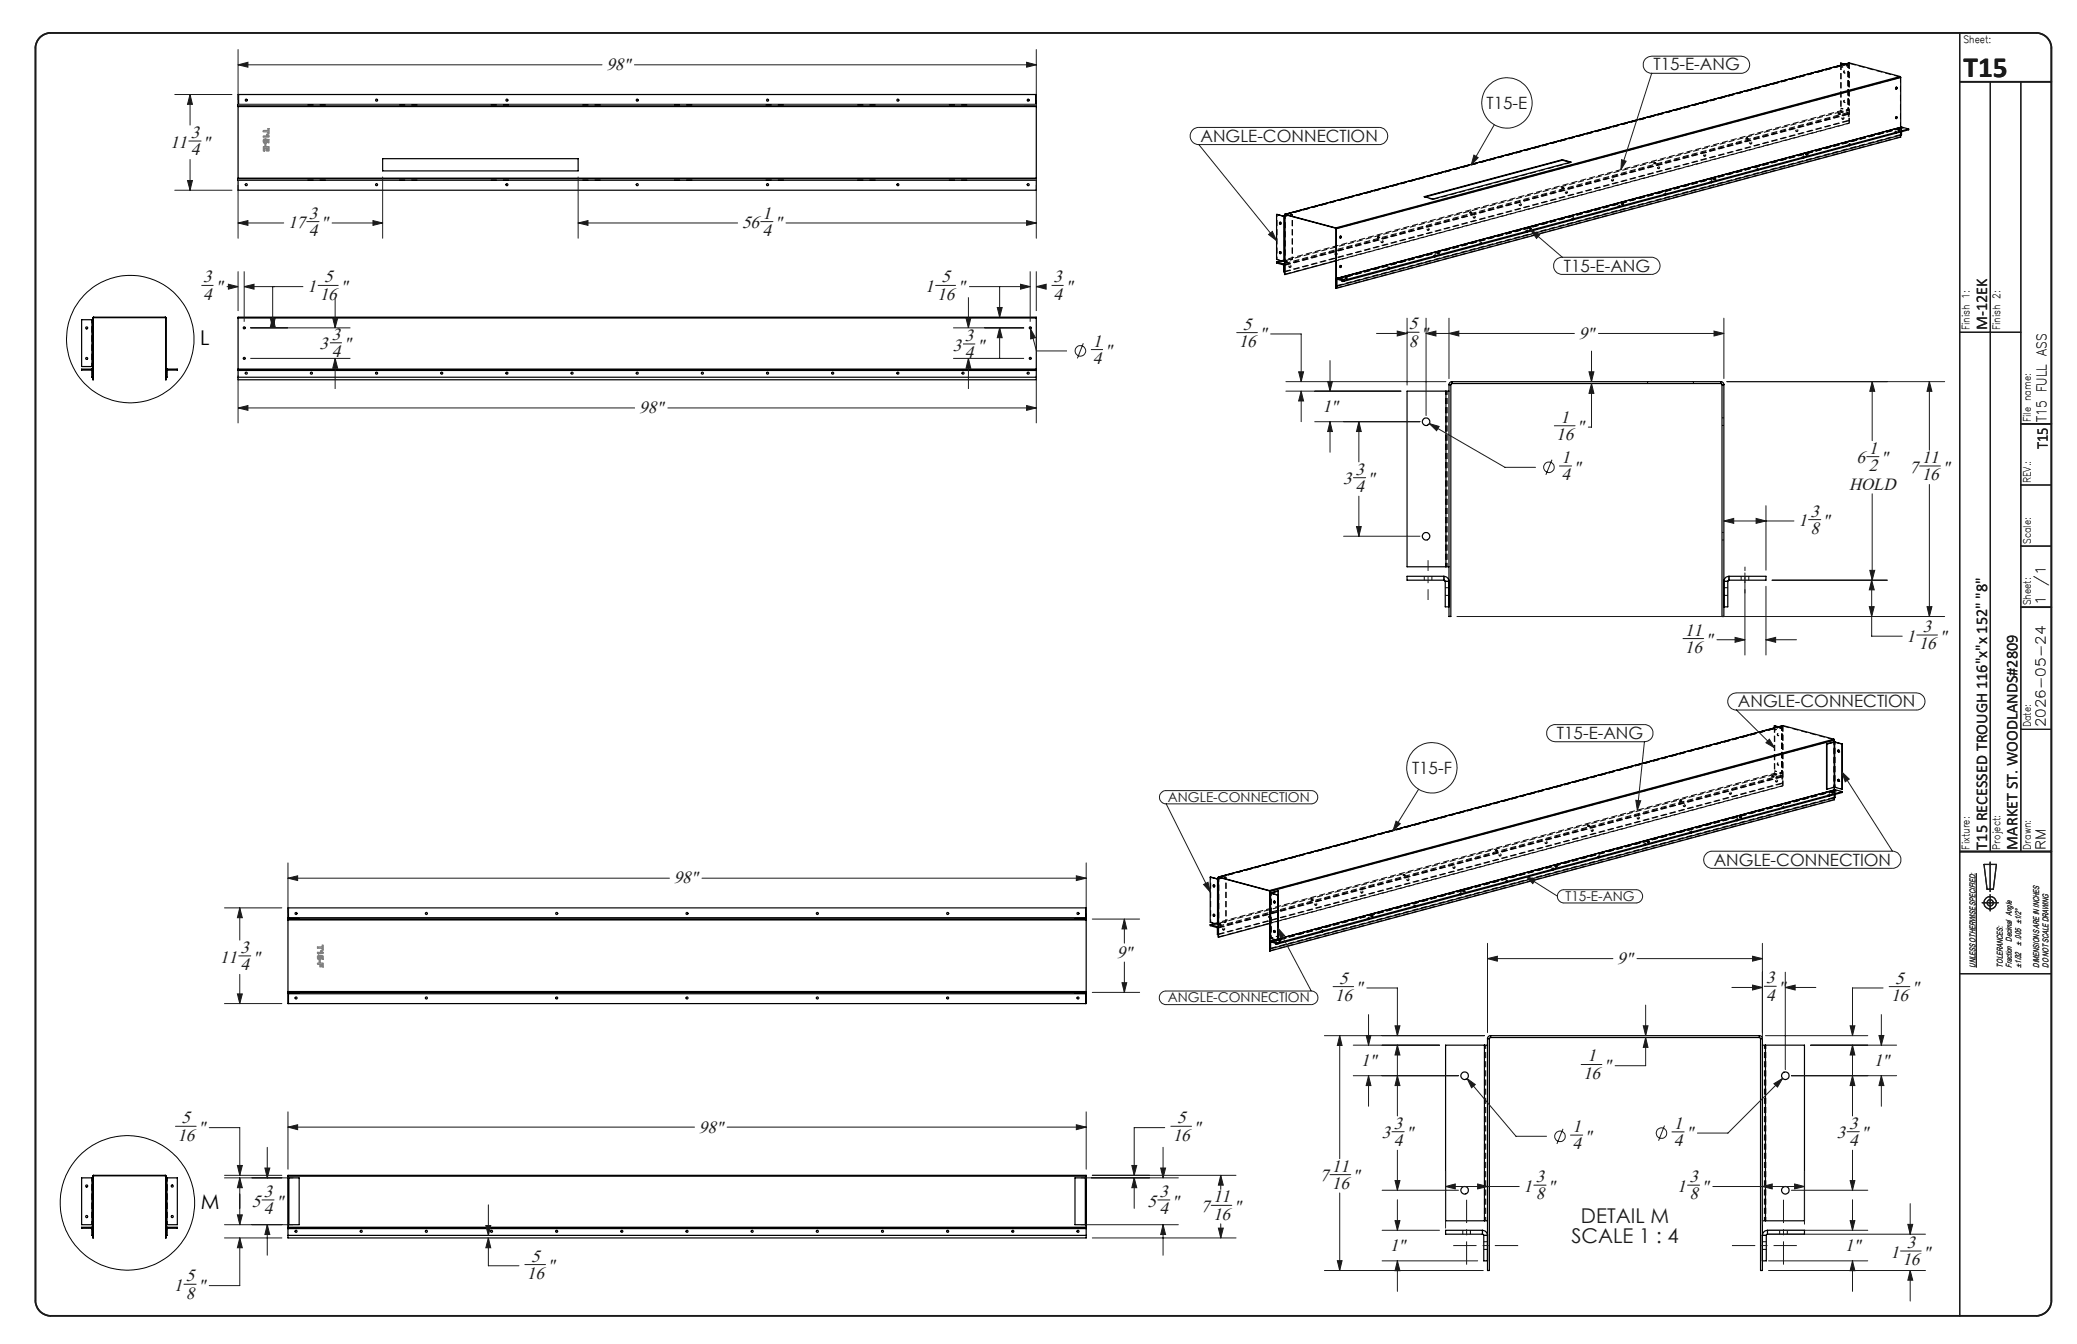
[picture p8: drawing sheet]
<svg xmlns="http://www.w3.org/2000/svg" width="432mm" height="279mm" viewBox="0 0 432 279" stroke-linecap="round" stroke-linejoin="round" font-family="sans-serif">
<defs><g id="words">
<text font-size="6.1" fill="#191924" x="408.2" y="16.1">T15</text>
<g font-size="4.2">
<text x="41.6" y="71.7">L</text>
<text x="41.7" y="251.3">M</text>
</g>
<g font-size="4.2" fill="#191924">
<text x="328.7" y="254.2">DETAIL M</text>
<text x="326.7" y="258.4">SCALE 1 : 4</text>
</g>
<g font-size="3.7" fill="#191924">
<text x="126.1" y="14.6">98&quot;</text>
<text x="39.7" y="28.7">3</text>
<text x="35.4" y="30.7">11</text>
<text x="39.7" y="32.3">4</text>
<text x="42.2" y="30.7">&quot;</text>
<text x="59.9" y="47.5">17</text>
<text x="64.2" y="45.5">3</text>
<text x="66.7" y="47.5">&quot;</text>
<text x="154.3" y="47.5">56</text>
<text x="158.6" y="45.5">1</text>
<text x="161.1" y="47.5">&quot;</text>
<text x="64.2" y="49.1">4</text>
<text x="158.6" y="49.1">4</text>
<text x="42.3" y="58.7">3</text>
<text x="67.4" y="58.7">5</text>
<text x="195.7" y="58.7">5</text>
<text x="219" y="58.7">3</text>
<text x="42.3" y="62.3">4</text>
<text x="44.8" y="60.7">&quot;</text>
<text x="64" y="60.7">1</text>
<text x="66.5" y="62.3">16</text>
<text x="70.8" y="60.7">&quot;</text>
<text x="192.3" y="60.7">1</text>
<text x="194.8" y="62.3">16</text>
<text x="199.1" y="60.7">&quot;</text>
<text x="219" y="62.3">4</text>
<text x="221.5" y="60.7">&quot;</text>
<text x="69" y="70.6">3</text>
<text x="200.6" y="70.9">3</text>
<text x="258.4" y="68.5">5</text>
<text x="261.8" y="70.5">&quot;</text>
<text x="292.9" y="68.4">5</text>
<text x="295.4" y="70.4">&quot;</text>
<text x="328.2" y="70.4">9&quot;</text>
<text x="66.4" y="72.6">3</text>
<text x="69" y="74.2">4</text>
<text x="71.5" y="72.6">&quot;</text>
<text x="198.1" y="72.9">3</text>
<text x="200.6" y="74.5">4</text>
<text x="203.1" y="72.9">&quot;</text>
<text x="227.2" y="75.7">4</text>
<text x="227.2" y="72.1">1</text>
<text x="229.7" y="74">&quot;</text>
<text x="257.5" y="72.1">16</text>
<text x="292.9" y="72">8</text>
<text x="132.9" y="85.9">98&quot;</text>
<text x="274.9" y="85.6">1&quot;</text>
<text x="324.4" y="87.9">1</text>
<text x="327.8" y="89.9">&quot;</text>
<text x="323.6" y="91.5">16</text>
<text x="388.5" y="94.3">1</text>
<text x="279.3" y="100.7">3</text>
<text x="281.8" y="98.7">3</text>
<text x="284.3" y="100.7">&quot;</text>
<text x="324.6" y="99.9">4</text>
<text x="324.6" y="96.2">1</text>
<text x="327.1" y="98.2">&quot;</text>
<text x="384.4" y="101.8">HOLD</text>
<text x="386" y="96.3">6</text>
<text x="388.5" y="97.9">2</text>
<text x="391" y="96.3">&quot;</text>
<text x="397" y="98.2">7</text>
<text x="399.5" y="96.2">11</text>
<text x="399.5" y="99.9">16</text>
<text x="403.8" y="98.2">&quot;</text>
<text x="281.8" y="102.3">4</text>
<text x="376.4" y="107.4">3</text>
<text x="373.9" y="109.4">1</text>
<text x="376.4" y="111">8</text>
<text x="378.9" y="109.4">&quot;</text>
<text x="399.8" y="131.4">3</text>
<text x="350.3" y="132.1">11</text>
<text x="350.3" y="135.7">16</text>
<text x="354.6" y="134.1">&quot;</text>
<text x="396.4" y="133.4">1</text>
<text x="398.9" y="135">16</text>
<text x="403.2" y="133.4">&quot;</text>
<text x="140.1" y="183.7">98&quot;</text>
<text x="45.7" y="200.1">11</text>
<text x="50" y="198.1">3</text>
<text x="50" y="201.7">4</text>
<text x="52.5" y="200.1">&quot;</text>
<text x="232.2" y="199.1">9&quot;</text>
<text x="336.2" y="200.4">9&quot;</text>
<text x="277.5" y="208.1">16</text>
<text x="278.4" y="204.5">5</text>
<text x="281.8" y="206.5">&quot;</text>
<text x="367.2" y="204.4">3</text>
<text x="367.2" y="208">4</text>
<text x="369.7" y="206.4">&quot;</text>
<text x="393.1" y="208.1">16</text>
<text x="394" y="204.5">5</text>
<text x="397.4" y="206.5">&quot;</text>
<text x="282.9" y="221.6">1&quot;</text>
<text x="330" y="220.7">1</text>
<text x="389.5" y="221.6">1&quot;</text>
<text x="329.1" y="224.3">16</text>
<text x="333.4" y="222.7">&quot;</text>
<text x="37.8" y="233.5">5</text>
<text x="244.7" y="233.5">5</text>
<text x="36.9" y="237.1">16</text>
<text x="41.2" y="235.5">&quot;</text>
<text x="145.3" y="235.4">98&quot;</text>
<text x="243.8" y="237.1">16</text>
<text x="248.1" y="235.5">&quot;</text>
<text x="287.3" y="236.6">3</text>
<text x="289.8" y="234.6">3</text>
<text x="289.8" y="238.3">4</text>
<text x="292.3" y="236.6">&quot;</text>
<text x="326.9" y="238.9">4</text>
<text x="326.9" y="235.3">1</text>
<text x="329.4" y="237.3">&quot;</text>
<text x="348" y="238.3">4</text>
<text x="348" y="234.7">1</text>
<text x="350.5" y="236.7">&quot;</text>
<text x="381.9" y="236.6">3</text>
<text x="384.4" y="234.6">3</text>
<text x="384.4" y="238.3">4</text>
<text x="386.9" y="236.6">&quot;</text>
<text x="274.4" y="245.6">7</text>
<text x="276.9" y="243.6">11</text>
<text x="281.2" y="245.6">&quot;</text>
<text x="319.3" y="245.8">3</text>
<text x="351.2" y="245.8">3</text>
<text x="52.3" y="250.8">5</text>
<text x="54.9" y="248.8">3</text>
<text x="57.4" y="250.8">&quot;</text>
<text x="238.6" y="250.8">5</text>
<text x="241.1" y="248.8">3</text>
<text x="243.6" y="250.8">&quot;</text>
<text x="249.7" y="251.9">7</text>
<text x="252.2" y="249.9">11</text>
<text x="256.5" y="251.9">&quot;</text>
<text x="276.9" y="247.2">16</text>
<text x="316.8" y="247.7">1</text>
<text x="319.3" y="249.4">8</text>
<text x="321.8" y="247.7">&quot;</text>
<text x="348.7" y="247.7">1</text>
<text x="351.2" y="249.4">8</text>
<text x="353.8" y="247.7">&quot;</text>
<text x="54.9" y="252.4">4</text>
<text x="241.1" y="252.4">4</text>
<text x="252.2" y="253.6">16</text>
<text x="110.4" y="262.3">5</text>
<text x="288.9" y="260.1">1&quot;</text>
<text x="383.5" y="260.1">1&quot;</text>
<text x="393" y="261.4">1</text>
<text x="395.5" y="263.1">16</text>
<text x="396.4" y="259.5">3</text>
<text x="399.8" y="261.4">&quot;</text>
<text x="36.1" y="268.4">1</text>
<text x="38.6" y="270">8</text>
<text x="38.6" y="266.4">5</text>
<text x="41.2" y="268.4">&quot;</text>
<text x="109.5" y="265.9">16</text>
<text x="113.8" y="264.2">&quot;</text>
</g>
<g font-size="3.5" fill="#191924">
<text x="343.8" y="14.7">T15-E-ANG</text>
<text x="309.1" y="22.6">T15-E</text>
<text x="249.6" y="29.5">ANGLE-CONNECTION</text>
<text x="325.1" y="56.5">T15-E-ANG</text>
<text x="361.3" y="147">ANGLE-CONNECTION</text>
<text x="323.7" y="153.6">T15-E-ANG</text>
<text x="293.6" y="160.9">T15-F</text>
<text x="356.3" y="179.9">ANGLE-CONNECTION</text>
</g>
<g font-size="3.4" fill="#191924">
<text x="413.1" y="68.7" transform="rotate(-90 413.1 68.7)">M-12EK</text>
<text x="425.7" y="93.4" transform="rotate(-90 425.7 93.4)">T15</text>
<text x="413.1" y="176.6" transform="rotate(-90 413.1 176.6)">T15 RECESSED TROUGH 116&quot;x&quot;x 152&quot; &quot;8&quot;</text>
<text x="419.4" y="176.6" transform="rotate(-90 419.4 176.6)">MARKET ST. WOODLANDS#2809</text>
</g>
<g font-size="2.8" fill="#191924">
<text x="425.5" y="87.7" transform="rotate(-90 425.5 87.7)">T15 FULL ASS</text>
<text x="425.2" y="125.8" transform="rotate(-90 425.2 125.8)">1</text>
<text x="425.2" y="121.7" transform="rotate(-90 425.2 121.7)">/1</text>
<text x="425.2" y="151.2" transform="rotate(-90 425.2 151.2)">2026-05-24</text>
<text x="242.8" y="166.7">ANGLE-CONNECTION</text>
<text x="425.2" y="176.6" transform="rotate(-90 425.2 176.6)">RM</text>
<text x="325.5" y="187.3">T15-E-ANG</text>
<text x="242.8" y="208.4">ANGLE-CONNECTION</text>
</g>
<g font-size="2.1" fill="#191924">
<text x="408.2" y="8.9">Sheet:</text>
<text x="409.5" y="68.7" transform="rotate(-90 409.5 68.7)">Finish 1:</text>
<text x="415.8" y="68.7" transform="rotate(-90 415.8 68.7)">Finish 2:</text>
<text x="422.2" y="87.7" transform="rotate(-90 422.2 87.7)">File name:</text>
<text x="422.2" y="100.4" transform="rotate(-90 422.2 100.4)">REV.:</text>
<text x="422.2" y="113.1" transform="rotate(-90 422.2 113.1)">Scale:</text>
<text x="422.2" y="125.8" transform="rotate(-90 422.2 125.8)">Sheet:</text>
<text x="422.2" y="151.2" transform="rotate(-90 422.2 151.2)">Date:</text>
<text x="409.5" y="176.6" transform="rotate(-90 409.5 176.6)">Fixture:</text>
<text x="415.8" y="176.6" transform="rotate(-90 415.8 176.6)">Project:</text>
<text x="422.2" y="176.6" transform="rotate(-90 422.2 176.6)">Drawn:</text>
</g>
<g font-size="1.7" fill="#191924">
<text x="420.2" y="196.6" transform="rotate(-90 420.2 196.6)">± .005 ±1/2°</text>
<text x="410.7" y="201.1" transform="rotate(-90 410.7 201.1)">UNLESS OTHERWISE SPECIFIED:</text>
<text x="416.4" y="201.1" transform="rotate(-90 416.4 201.1)">TOLERANCES:</text>
<text x="418.3" y="201.1" transform="rotate(-90 418.3 201.1)">Fraction Decimal Angle</text>
<text x="420.2" y="201.1" transform="rotate(-90 420.2 201.1)">±1/32</text>
<text x="424" y="201.1" transform="rotate(-90 424 201.1)">DIMENSIONS ARE IN INCHES</text>
<text x="425.9" y="201.1" transform="rotate(-90 425.9 201.1)">DO NOT SCALE DRAWING</text>
</g>
</g></defs>
<g fill="none" stroke="#191924" stroke-width=".21">
<path d="M36.3 19.6h11.9M39.5 19.6l.5 2.1h-1zM39.5 19.6v6.4M49.5 13.5l2-.6v1.1zM49.5 10.3v10.4M49.5 13.5h75.7M131.9 13.5h83.5M213.4 12.9l2 .6-2 .5zM215.4 10.3v10.4M342 12.3l.7-.4 .7-.2h18.5a1.78 1.78 0 0 1 1.9 1.8 1.78 1.78 0 0 1-1.9 1.7h-18.5a1.78 1.78 0 0 1-1.6-1 1.78 1.78 0 0 1 .2-1.9zM343.4 15.2l-6.4 20.1M36.3 39.5h11.9"/>
<path d="M39 37.5h1l-.5 2zM39.3 29.3h2.5M39.5 33.2v6.3M49.5 38.5v11M79.6 36.8v12.7M120.2 36.8v12.7M215.4 38.5v11M248 27l1-.5h37.7a1.78 1.78 0 0 1 1.8 1.8 1.78 1.78 0 0 1-1.8 1.8h-37.5a1.78 1.78 0 0 1-1.7-1.2 1.78 1.78 0 0 1 .5-1.9zM249.2 30l16.2 20M306.4 32.2l.9 .6-1.4 1.5zM310.7 25.9l-4.8 8.4M337.1 33.2l1 .3-1.1 1.8z"/>
<path d="M41.9 59.3h2.5M47.1 59.6h2.4M47.5 59.1l2 .5-2 .5zM49.5 46.4l2-.5v.9zM49.5 56.4v8.3M49.5 46.4h9.5M50.8 59.6l2-.5v1zM50.8 56.4v10.5M50.8 59.6h12.2M56.7 59.6v8.6M63.8 46.1h2.5M66.1 59.3h4.3"/>
<path d="M69 46.4h10.6M77.5 45.9l2.1 .5-2.1 .4zM120.2 46.4l2-.5v.9zM120.2 46.4h33.2M158.2 46.1h2.5M163.4 46.4h52M194.5 59.3h4.2M201.5 59.6h12.7M207.8 59.6v6.3M212.2 59.1l2 .5-2 .5zM213.4 45.9l2 .5-2 .4zM214.2 56.4v10.5"/>
<path d="M215.4 59.6l2.1-.5v1zM215.4 59.6h1.9M215.4 56.4v8.3M218.6 59.3h2.5M263.7 48.8l.8-.7 .9 1.9zM318.2 47.8l1.9 1-.7 .8zM318.2 47.8l6.6 5.6M323.5 54l1.1-.5h18.7a1.78 1.78 0 0 1 1.8 1.8 1.78 1.78 0 0 1-1.8 1.7h-18.5a1.78 1.78 0 0 1-1.7-1.1 1.78 1.78 0 0 1 .4-1.9zM49.5 78v10M52 68.2h20.8M52 74.5h20.8M56.2 66.1h1l-.5 2.1z"/>
<path d="M56.7 65.9l.5 2.1h-1zM68.6 71.3h2.5M69.2 66.1h1l-.5 2.1zM69.7 74.5l.5 2.1h-1zM69.7 61.8v6.4M69.7 74.5v6.4M198.2 68.2h14.7M198.2 74.5h14.7M200.2 71.5h2.5M200.8 66.1h1l-.5 2.1zM201.3 74.5l.5 2.1h-1zM201.3 61.8v6.4"/>
<path d="M201.3 74.5v6.4M207.3 63.9h1.1l-.6 2zM207.8 68.2l.6 2h-1.1zM207.8 68.2v6.3M214.2 68.4l1.1 1.8-1 .2zM214.2 68.4l1.3 4.6h6.3M215.4 78v10M225.2 71.4l-1.2 3.1M226.8 72.7h2.5M257.1 69.1h4.3M264.2 69.4h6.3v9.9M267.3 79.3h33.3"/>
<path d="M270 77.3h1l-.5 2zM276 79.3h1l-.5 2zM276.5 75v6.3M286.2 69.3h6.3M290.5 68.8l2 .5-2 .5zM292.5 69.1h2.5M292.5 66.1v13.9M296.5 69.3l2-.5v1zM296.5 69.3h30.8M296.5 66.1v20.3M301.2 69.3l2.1-.5v1zM301.2 66.1v12.6"/>
<path d="M330.3 77.3h1.1l-.5 2zM330.9 79.7l.5 2.1h-1.1zM330.9 79.7v9.1h-.7M330.9 73v6.3M332.3 69.3h26.1M356.3 68.8l2.1 .5-2.1 .5zM358.4 66.1v12.6M359 79.3h45.3M389.2 79.3l.5 2.1h-1zM389.2 79.3v12.3M401.1 79.3l.5 2.1h-1zM401.1 79.3v14.3"/>
<path d="M49.5 84.8l2-.5v1zM49.5 84.8h82.5M138.8 84.8h76.6M213.4 84.3l2 .5-2 .5zM267.3 81.3h24M270.5 81.3l.5 2.1h-1zM270.5 81.3v6.4M273.3 87.7h21.9M276.5 87.7l.5 2h-1zM276.5 87.7v6.3M281.4 99.3h2.5M282.5 87.7l.5 2h-1z"/>
<path d="M282.5 87.7v8.3M297.1 88.1l2.1 .6-.5 .8zM297.1 88.1l15.8 9.1h6.3M322.7 95.6l-1.3 3.1M323.1 88.5h4.3M324.2 96.9h2.5M388.1 94.9h2.5M399.1 96.9h4.3M279.3 111.5h15.9M282 109.5h1l-.5 2zM282.5 103.2v8.3M358.4 108.3l2-.5v1z"/>
<path d="M358.4 108.3h14.6M362.8 119.1v17.1M365.1 107.8l2 .5-2 .5zM367.1 105.1v13.4M376 108h2.5M388.7 118.6h1l-.5 2zM389.2 102.7v17.9M401.1 100.7v27.5M302.9 128.2h101.4M349.9 132.8h4.3M356.9 133h5.9M360.7 132.5l2.1 .5-2.1 .5z"/>
<path d="M367.1 133l2-.5v1zM367.1 121.9v14.3M367.1 133h6.4M368.4 120.6h24M388.6 126.1h1l-.5 2.1zM389.1 120.6l.5 2h-1zM389.1 120.6v11.7h6.4M398.5 132h4.3M400.6 126.1h1l-.5 2.1zM321.9 151.3l.5-.4 .7-.3h18.8a1.78 1.78 0 0 1 1.7 1.8 1.78 1.78 0 0 1-1.7 1.8h-18.6a1.78 1.78 0 0 1-1.6-1 1.78 1.78 0 0 1 .2-1.9zM341.9 154.1l-1.5 14.4M359.7 144.5l.5-.3 .8-.2h37.4a1.78 1.78 0 0 1 1.8 1.8 1.78 1.78 0 0 1-1.8 1.8h-37.4a1.78 1.78 0 0 1-1.7-1.1 1.78 1.78 0 0 1 .4-2z"/>
<path d="M361 147.6l7.9 7.9M367.8 153.7l1.1 1.8-1.8-1.1zM59.9 179.4v10.4M225.8 179.4v10.4M241.5 164.7l.8-.3h30.3a1.38 1.38 0 0 1 1.4 1.3 1.38 1.38 0 0 1-1.4 1.4h-30.2a1.36 1.36 0 0 1-1.3-.9 1.36 1.36 0 0 1 .4-1.5zM242.4 167.1l9.2 18.4M290.2 170.7l.9 .5-1.5 1.5zM294.9 164.1l-5.3 8.6M340.1 166.4l1 .1-.7 2zM354.8 177.4l1-.4h37.6a1.78 1.78 0 0 1 1.8 1.7 1.78 1.78 0 0 1-1.8 1.8h-37.4a1.76 1.76 0 0 1-1.7-1.1 1.76 1.76 0 0 1 .5-2zM382.9 160.5l1.6 1.5-.9 .5zM382.9 160.5l10.5 16.4"/>
<path d="M46.7 188.7h11.9M49.6 198.7h2.5M49.8 188.7l.6 2.1h-1zM49.8 188.7v6.7M59.9 182.6l2-.5v1zM59.9 182.6h79.3M145.9 182.6h79.9M223.8 182.1l2 .5-2 .5zM227.1 191.1h9.8M233.8 191.1l.4 2h-.9zM233.8 191.1v5M233.8 200v6.3"/>
<path d="M250.2 183.9l.9-.5 .5 2.1zM265.7 192.9l1.4 1.6-.9 .5zM265.7 192.9l6.9 13.1M309.2 199.3l2.1-.5v1zM309.2 196.1v18.6M309.2 199.3h26.1M317.2 182.2l2 .6-.5 .9zM317.2 182.2l6.6 4.1M324.2 185.3l.8-.3h15.1a1.38 1.38 0 0 1 1.4 1.3 1.38 1.38 0 0 1-1.4 1.4h-14.9a1.38 1.38 0 0 1-1.4-.9 1.38 1.38 0 0 1 .4-1.5zM340.3 199.3h26.1M364.3 198.8l2.1 .5-2.1 .5zM366.4 196.1v19.9"/>
<path d="M410.9 181.5v19.6M46.7 208.6h11.9M49.4 206.6h1l-.6 2zM49.8 202.6v6M227.1 206.3h9.8M233.3 204.3h.9l-.4 2zM241.4 206.5l.9-.5h30.3a1.41 1.41 0 0 1 1.4 1.4 1.41 1.41 0 0 1-1.4 1.4h-30.2a1.42 1.42 0 0 1-1.3-.8 1.42 1.42 0 0 1 .3-1.5zM275.3 215.3h33.3M277.1 205.1h4.3M278.5 215.3l.5 2h-1zM278.5 215.3v25.6M281.3 217.3h18"/>
<path d="M284 215.3h1l-.5 2zM284.2 205.4h6.3v9.9M284.5 210.9v6.4M290 213.3h1l-.5 2zM290.5 217.3l.5 2h-1zM290.5 217.3v14.7M341.6 213.3h1l-.5 2zM342.1 215.7l.5 2h-1zM342.1 215.7v5.8h-6.3M342.1 209v6.3M360 205.3h6.4M364.3 204.8l2.1 .5-2.1 .5z"/>
<path d="M366.8 205h2.5M367 215.3h21.3M371.2 205.3l2-.5v1zM371.2 202.1v20.3M371.2 205.3h6.3M376.4 217.3h17.9M384.6 213.3h1l-.5 2zM385.1 217.3l.5 2h-1zM385.1 217.3v14.7M390.6 215.3h1.1l-.6 2zM391.1 210.9v6.4M391.5 205.4h-6.4v9.9"/>
<path d="M392.7 205.1h4.4M36.5 234.1h4.3M43.5 234.4h6.3v9.9M55.6 238.5v6.4M59.9 234.3l2-.5v1zM59.9 231.1v12M59.9 234.3h84.5M151.2 234.3h74.6M223.8 233.8l2 .5-2 .5zM225.8 231.1v12M241.8 238.5v6.4M242.1 234.4h-6.3v9.9"/>
<path d="M243.4 234.1h4.3M281.3 223.6h21.9M284.5 223.6l.5 2.1h-1zM284.5 223.6v6.4M289.4 235.3h2.5M290.5 223.6l.5 2.1h-1zM290.5 239.1v8.3M305 224.2l1.7 1.3-.8 .6zM305 224.2l10.2 12h6.3M324.9 234.7l-1.2 3.1M326.5 236h2.5M328.7 221.3h4.3"/>
<path d="M346 234l-1.2 3.1M347.6 235.3h2.5M368.8 225.3l1.8-1.1-1.1 1.8zM370.6 224.2l-11.4 11.3h-6.3M372.4 223.6h21.9M384 235.3h2.5M385.1 223.6l.5 2.1h-1zM385.1 239.1v8.3M391.1 223.6l.6 2.1h-1.1zM391.1 223.6v6.4M46.7 257.4h11.9M46.7 244.3h11.9"/>
<path d="M46.7 244.9h14.2M46.7 254.6h14.2M49.4 242.3h1l-.6 2zM49.4 252.6h1l-.6 2zM49.8 244.9l.6 2h-1zM49.8 257.4l.6 2h-1zM49.8 244.9v9.7M49.8 257.4v9.9h-6.3M54.5 249.4h2.5M55.1 242.8h1l-.5 2.1zM55.6 254.6l.5 2h-1zM55.6 254.6v6.3"/>
<path d="M101 254.8h1l-.5 2zM101.5 257.4l.5 2h-1zM101.5 257.4v5.7h6.4M101.5 250.5v6.3M224.8 244.9h20.2M224.8 254.6h20.2M227.1 257.4h29.9M227.1 244.3h29.9M235.3 242.3h1l-.5 2zM235.8 244.9l.5 2h-1zM235.8 244.9v6.3M240.7 249.4h2.5"/>
<path d="M241.3 242.8h1l-.5 2.1zM241.8 254.6l.5 2h-1zM241.8 254.6v6.3M251.8 250.6h4.3M253.3 255.3h1l-.5 2.1zM253.8 244.3l.5 2.1h-1zM253.8 244.3v3M253.8 254.4v3M276.5 244.2h4.3M278.5 248v16.1M287.3 247.4h15.9M287.3 255.8h12"/>
<path d="M290 245.4h1l-.5 2zM290 253.8h1l-.5 2zM290.5 249.4v6.4M300.5 246.7l2-.6v1.1zM300.5 246.7h15.3M300.5 243.5v11.8M307.2 246.1l2 .6-2 .5zM318.9 246.4h2.5M350.8 246.4h2.5M356.1 246.7h19M366.4 246.7l2-.6v1.1zM366.4 243.5v11"/>
<path d="M367.7 255.8h20.6M367.7 256.6h32.6M372.4 247.4h15.9M373.1 246.1l2 .6-2 .5zM375.1 243.5v11M384.6 245.4h1l-.5 2zM384.6 253.8h1l-.5 2zM385.1 249.4v6.4M396.6 254.5h1.1l-.6 2.1zM397.1 250.2v6.4M38.2 267h2.6M109.1 262.9h4.3"/>
<path d="M275.3 264.1h33.1M278 262.1h1l-.5 2zM287.3 262.1h19.9M290.5 262.1l.5 2.1h-1zM290.5 262.1v6.4M367.7 262.1h20.6M367.7 264.1h32.6M385.1 262.1l.5 2.1h-1zM385.1 262.1v6.4M395.1 260.1h4.3M397.1 264.1l.6 2h-1.1zM397.1 264.1v6.4"/>
<circle cx="313.3" cy="21.4" r="5.2"/>
<circle cx="224.6" cy="72.9" r="1.1"/>
<circle cx="322" cy="97.1" r="1.09"/>
<circle cx="297.7" cy="159.6" r="5.2"/>
<circle cx="324.3" cy="236.2" r="1.09"/>
<circle cx="345.4" cy="235.6" r="1.09"/>
</g>
<g fill="none" stroke="#191924" stroke-width=".25">
<path d="M407.4 6.8v266.7M413.8 17v160M420.1 17v160M407.4 69.1h12.7M420.1 113.5h6.4M420.1 100.8h6.4M420.1 151.6h6.4M407.4 177h19.1M412.5 179.7h2.5l-.6 5.2h-1.3zM413.7 179.2v6.1M412.1 187.7h3.3M413.7 186v3.4"/>
<path d="M407.4 202.4h19.1"/>
<circle cx="413.7" cy="187.7" r=".66"/>
<circle cx="413.8" cy="187.7" r="1.29"/>
</g>
<path d="M8.2 7.9a3.3 3.3 0 0 1 2.3-1.1h412.8a3.2 3.2 0 0 1 3.2 3.2v260.4a3.2 3.2 0 0 1-3.2 3.1h-412.8a3.2 3.2 0 0 1-3.1-3.1v-260.4a3.2 3.2 0 0 1 .8-2.1zM407.4 17h19.1M420.1 88.1h6.4M420.1 126.2h6.4M407.4 177h19.1" fill="none" stroke="#191924" stroke-width=".35"/>
<g fill="none" stroke="#000" stroke-width=".21" stroke-dasharray="1.3 .6" stroke-dashoffset="-.1" stroke-linecap="butt">
<path d="M384.4 13.2l-117.3 31.5M384.5 13.2l-117.3 31.4M384.5 13.2l10.6 2.8M395.1 16l-117.4 31.4M395.1 16.1l-117.3 31.4M382.8 23.2l-117.4 31.5M384.2 23.6l-117.3 31.4M384.3 23.7l-117.4 31.4M384.3 25l-117.4 31.5M384.4 23.7l-117.3 31.5M384.4 25.1l-117.3 31.4M384.4 25.6l-117.3 31.4"/>
<path d="M395.1 28.5l-117.3 31.4M395.4 26.6l-117.4 31.4M277.8 58l117.4-31.4M277.8 59.4l117.4-31.4M278 58l117.4-31.4M370.6 151l-117.3 31.4M370.7 150.9l-117.3 31.5M370.7 150.9l10.6 2.9M381.3 153.8l-117.4 31.4M381.3 153.8l-117.3 31.5M369 161l-117.4 31.4M370.4 161.4l-117.3 31.4"/>
<path d="M370.5 161.4l-117.4 31.5M370.5 162.8l-117.4 31.4M370.6 161.5l-117.3 31.4M370.6 162.8l-117.3 31.5M370.6 163.4l-117.3 31.4M381.3 166.2l-117.3 31.5M381.6 164.4l-117.4 31.4M264 195.8l117.4-31.4M264 197.2l117.4-31.5M264.2 195.8l117.4-31.4"/>
</g>
<g fill="none" stroke="#000" stroke-width=".21" stroke-dasharray="1.3 .6" stroke-linecap="butt">
<path d="M382.7 14h.1M382.7 14v-.4M383.4 14.7v.1M383.5 15.2h.1M384.2 13.5v.1M384.2 13.5h.1M384.3 13.6h-.1M384.3 13.5v.1M384.4 13.2l.1-.1M384.5 13.2h-.1M384.5 13.2l-117.2 31.4M384.5 13.1v.1"/>
<path d="M394.1 18.5h.1M394.2 18.1l-.1 .2 .1 .2M394.3 18.1h-.1M395.1 16v.1M395.1 16v-.1M395.2 16.1h-.1M324.7 39v.2M325.1 39.2v-.2M325.8 39.8l-.2-.1M326.6 33.8v-.1M326.6 33.8l-.2-.1M335.1 37.6h.2"/>
<path d="M335.4 37.2h-.2M343.9 33.8v.2M344.3 34v-.2M344.7 35l.1 .1M344.9 34.7l-.1-.1M354.3 32.5h.1M354.5 32.1l-.1-.1M355.6 37.9l.2 .1M355.7 37.8l.1 .2M355.9 37.6l-.2-.1M356.3 37.1v.3M356.7 37.4v-.3"/>
<path d="M363 28.7v.2M363.4 28.9v-.2M363.8 29.9h.2M364.1 29.5h-.1M365.2 35.4h.1M365.2 35.3l.1 .1M365.4 35h-.1M373.4 27.3l.2 .1M373.7 27l-.2-.1M374.8 32.8l.1 .1M374.8 32.7l.1 .2M375 32.4h-.1"/>
<path d="M375.4 32v.2M375.9 32.2v-.2M382.2 23.6v.2M382.6 23.8v-.2M382.7 23.4h.1M382.8 22.5h-.1M383 24.8h.1M383.3 24.4l-.2-.1M383.5 21.3h.1M384.2 23.4l.2 .3M384.2 23.6l.1 .1M384.2 23.4v.2"/>
<path d="M384.2 22.9v.1M384.2 23h.1M384.2 23.4l-117.1 31.4M384.3 23.7h.1M384.3 25l.1 .1M384.3 22.9v.1M384.3 22.9h-.1M384.3 30.2l.2 .1M384.4 30.1l.1 .2M384.5 25.6h-.1M384.6 29.9l-.1-.1M393.9 27.7h.2"/>
<path d="M394 27.6l.1 .1M394.1 24.6h.1M394.2 27.3h-.2M394.2 24.2l-.1 .2 .1 .2M394.3 24.2h-.1M394.6 26.9v.2M395 27.1v-.2M395.2 26.6h.1M395.2 28.5h-.1M395.3 26.4l-.1 .2M395.3 28h-.1M395.4 26.6h-.1"/>
<path d="M395.4 26.6v-.2M265.4 53.9h.1M266.2 46.2h-.1M266.2 52.3h-.1M266.2 46.6h.1M266.2 52.7h.1M267 54.3h.1M267 54.3h-.1M267.1 45h.1M267.1 54.4l.1-.1M267.1 45v-.1M267.1 44.9l.1 .1"/>
<path d="M267.2 54.3h-.1M267.2 54.3v.3M267.6 54.6v-.3M268.1 55.5l.1 .1M268.3 55.2l-.1-.1M268.6 44.5l.1 .1M268.6 53.9h.1M277.6 53h.2M277.9 52.6h-.2M278.1 58.1l117.2-31.5M278.6 49.5h.1M278.6 55.6h.1"/>
<path d="M278.7 49.1l-.2 .2 .1 .2M278.7 55.2l-.2 .2 .1 .2M278.8 49.1h-.1M278.8 55.2h-.1M279 58.5h.1M279.2 58.2v.1M279.2 58.1h-.1M279.3 58.4v-.3l-.3 .2M279.6 57.7v.2M280.1 57.9v-.2M286.4 49.2v.2M286.8 49.4v-.2"/>
<path d="M287.2 50.4l.2 .1M287.5 50h-.2M288.6 55.9l.1 .1M288.6 55.8l.1 .2M288.8 55.5h-.1M296.1 41v-.1M296.3 40.9l-.2 .1M296.8 47.9h.1M297 47.5l-.1-.1M297.9 41.5l28.7-7.7M297.9 41.5v-.1M298.1 53.3l.2 .1"/>
<path d="M298.2 53.2l.1 .2M298.4 53l-.2-.1M298.8 52.5v.2M299.2 52.7v-.2M305.5 44.1v.2M306 44.3v-.2M306.4 45.3h.1M306.6 44.9h-.1M307.7 50.8h.2M307.8 50.7l.1 .1M308 50.4h-.2M315.9 42.7l.2 .1"/>
<path d="M316.2 42.3h-.1M317.3 48.2l.1 .1M317.3 48.1l.1 .2M317.6 47.8h-.2M318 47.4v.2M318.4 47.6v-.2M325.5 40.2h.2M326.9 45.6l.1 .1M326.9 45.5l.1 .2M327.1 45.3l-.1-.1M336.5 43.1h.1M336.5 43l.1 .1"/>
<path d="M336.7 42.7h-.1M337.1 42.3v.2M337.5 42.5v-.2M346 40.5l.2 .1M346.1 40.4l.1 .2M346.3 40.1h-.2M17.9 76.7v.2M18.4 76.9v-.2M19 76.7v.2M19.1 77h.2M19.1 77.8h.2M19.3 77.4h-.2"/>
<path d="M19.4 66.1h-.1M19.5 65.9v.1M30.3 66v-.1M32.9 66v-.1M34.4 66v-.1M34.4 68.4h.1M34.4 74.7h.1M34.5 77h.3M34.5 66.1h-.1M34.5 77.8h.3M34.5 67.9h-.1M34.5 74.3h-.1"/>
<path d="M34.8 77.4h-.3M34.8 76.9v-.2M35.5 76.7v.2M35.9 76.9v-.2M301.7 80h-.4M301.9 79.3v.4M342.5 79.7v-.4M352.1 79.7v-.4M357.8 79.7v-.4M358.4 80h-.4M358 88.4h.4M358.4 86.9h-.4"/>
<path d="M358 112.3h.4M358.4 110.7h-.4M368.9 151.7l.1 .1M368.9 151.7v-.4M369.7 152.5h-.1M369.7 158.6h-.1M369.7 152.9h.1M369.7 159.1l.1-.1M370.4 151.3h.1M370.5 151.4l-.1-.1M370.5 151.3v.1M370.6 151l.1-.2"/>
<path d="M370.7 151v-.1M370.7 151h-.1M370.7 151l-117.2 31.4M370.7 150.8v.1M381.3 153.8v-.1M381.4 153.9l-.1-.1M382.2 155.9h-.1M310.9 176.7v.2M311.3 176.9v-.2M311.7 177.9l.2 .1M312 177.5h-.2M321.3 175.3l.2 .1"/>
<path d="M321.6 175l-.2-.1M330.1 171.6v.2M330.5 171.8v-.2M330.9 172.8h.1M331.1 172.4h-.1M332.2 178.3h.2M332.3 178.1l.1 .2M332.5 177.9h-.2M340.5 170.2l.1 .1M340.7 169.8h-.1M341.8 175.7h.2M341.9 175.6l.1 .1"/>
<path d="M342.1 175.3h-.2M342.5 174.9v.2M342.9 175.1v-.2M349.2 166.4v.2M349.6 166.6v-.2M350 167.6l.2 .1M350.3 167.3l-.1-.1M351.4 173.1l.1 .1M351.4 173l.1 .2M351.7 172.8l-.2-.1M359.6 165.1h.2M359.9 164.7h-.2"/>
<path d="M361 170.6h.1M361 170.4l.1 .2M361.2 170.2h-.1M361.6 169.8v.2M362.1 170v-.2M368.4 161.3v.2M368.8 161.5v-.2M368.9 161.1h.1M369 160.3h-.1M369.2 162.5l.2 .1M369.5 162.1h-.2M370.4 161.2l.2 .3"/>
<path d="M370.4 161.4h.1M370.4 161.2v.2M370.4 160.7h.1M370.4 161.2l-117.1 31.3M370.5 161.4l.1 .1M370.5 162.8h.1M370.5 160.7h-.1M370.5 168h.2M370.6 167.9l.1 .1M370.7 163.4h-.1M370.8 167.6h-.1M380.1 165.4l.2 .1"/>
<path d="M380.2 165.3l.1 .2M380.4 165.1l-.2-.1M380.8 164.6v.2M381.2 164.8v-.2M381.4 164.4h.1M381.4 166.2h-.1M381.4 163.6h.1M381.5 163.6h-.2M381.5 164.2l-.1 .2M381.5 165.8l-.1-.1M381.6 164.4h-.1M381.6 164.4v-.2"/>
<path d="M382.2 162h-.1M251.6 191.7h.1M252.4 183.9h-.1M252.4 190l-.1 .1M252.4 184.4l.1-.1M252.4 190.5h.1M253.2 192.1h.1M253.2 192.1h-.1M253.3 182.7h.1M253.3 192.1h.1M253.4 192.1h-.1M253.4 192.1v.2"/>
<path d="M253.8 192.3v-.2M254.3 193.3h.1M254.5 192.9h-.1M254.8 182.3h.1M254.8 191.7h.1M263.8 190.7l.2 .1M264.1 190.4l-.2-.1M264.1 195h.1M264.2 195.1v-.1M264.3 195.8l117.2-31.4M264.9 187.3h.1M264.9 193.4h.1"/>
<path d="M265 187.3h-.1M265 193.4h-.1M265 187.7h.1M265 193.8h.1M265 187.3l.2 .2-.2 .2M265 193.4l.2 .2-.2 .2M265.2 196.2l.1 .1M265.2 195.3l.6-.1M265.4 196v.1M265.4 195.9l-.1-.1M265.5 196.1v-.2l-.3 .2M265.8 194.6h-.1"/>
<path d="M265.8 195.2l-.7 .1M265.8 195.4v.2M266.3 195.6v-.2M272.6 187v.2M273 187.2v-.2M273.4 188.2h.2M273.7 187.8h-.2M274.8 193.7h.1M274.8 193.5l.1 .2M275 193.3h-.1M283 185.6l.1 .1M283.3 185.2h-.2"/>
<path d="M284.3 191.1h.2M284.4 191l.1 .1M284.6 190.7h-.2M285 190.3v.2M285.4 190.5v-.2M291.7 181.8v.2M292.2 182v-.2M292.6 183l.1 .1M292.8 182.7l-.1-.1M293.9 188.5l.2 .1M294 188.4l.1 .2M294.2 188.2l-.2-.1"/>
<path d="M302.1 180.5h.2M302.4 180.1h-.1M303.5 186h.1M303.6 185.8v.2M303.8 185.6h-.2M304.2 185.2v.2M304.6 185.4v-.2M313.1 183.4h.1M313.1 183.3l.1 .1M313.3 183h-.1M322.7 180.8l.1 .1M322.7 180.7l.1 .2"/>
<path d="M322.9 180.5l-.1-.1M323.3 180v.2M323.7 180.2v-.2M309.7 215.9h-.4M309.9 215.3v.4M365.8 215.7v-.4M366.4 215.9h-.4M17.9 255.1v.2M18.4 255.3v-.2M19 255.1v.2M19.1 255.4h.2M19.1 256.2h.2"/>
<path d="M19.3 255.7h-.2M19.4 244.5h-.1M19.5 244.3v.1M34.4 244.4v-.1M34.5 255.4h.3M34.5 244.5h-.1M34.5 256.2h.3M34.8 255.7h-.3M34.8 255.3v-.2M35.5 255.1v.2M35.9 255.3v-.2"/>
</g>
<g fill="none" stroke="#000" stroke-width=".21" stroke-dasharray="1.3 .6" stroke-dashoffset=".4" stroke-linecap="butt">
<path d="M382.8 14v-.9M383.5 13.4l.7 .1M383.5 13.3l.8 .2M355.9 38v-.1a.17 .17 0 0 0 .1-.3 .17 .17 0 0 0-.3 0 .17 .17 0 0 0 0 .2M365.4 35.4l.1-.1a.17 .17 0 0 0 0-.2 .17 .17 0 0 0-.2-.1 .17 .17 0 0 0-.1 .3M375 32.8l.1-.1a.17 .17 0 0 0 0-.2 .17 .17 0 0 0-.2 0 .17 .17 0 0 0-.1 .2M382.8 23l-116.4 31.2M384.6 30.3l.1-.1a.17 .17 0 0 0 0-.3 .17 .17 0 0 0-.2 0 .17 .17 0 0 0-.1 .2M394.2 27.7v-.1a.17 .17 0 0 0 .1-.2 .17 .17 0 0 0-.3-.1 .17 .17 0 0 0 0 .3M395.3 26.6v.8M279.1 58.5l-.2-.2a.16 .16 0 0 1 .1-.2 .16 .16 0 0 1 .2 .1M288.8 55.9l.1-.1a.17 .17 0 0 0 0-.2 .17 .17 0 0 0-.2 0 .17 .17 0 0 0-.1 .2"/>
<path d="M298.4 53.4l.1-.1a.17 .17 0 0 0 0-.3 .17 .17 0 0 0-.2 0 .17 .17 0 0 0-.1 .2M308 50.8v-.1a.17 .17 0 0 0 .1-.2 .17 .17 0 0 0-.3-.1 .17 .17 0 0 0 0 .3M317.6 48.2v-.1a.17 .17 0 0 0 0-.2 .17 .17 0 0 0-.2 0 .17 .17 0 0 0-.1 .2M327.1 45.7l.1-.1a.17 .17 0 0 0 0-.3 .17 .17 0 0 0-.2 0 .17 .17 0 0 0-.1 .2M336.7 43.1l.1-.1a.17 .17 0 0 0 0-.2 .17 .17 0 0 0-.2-.1 .17 .17 0 0 0-.1 .3M346.3 40.5v-.1a.17 .17 0 0 0 .1-.2 .17 .17 0 0 0-.2 0 .17 .17 0 0 0-.1 .2M296.1 119.8v.8M300.2 119.8v.8M362 119.8v.8M297.7 120.6v-.8M300.5 120.8h.8M300.5 123.8h.8"/>
<path d="M301.3 122.2h-.8M358.4 120.8h.8M358.4 123.8h.8M359.2 122.2h-.8M359.4 120.6v-.8M363.6 120.6v-.8M369 151.8v-.9M369.7 151.1l.7 .2M369.8 151.1l.7 .2M332.5 178.3l.1-.1a.17 .17 0 0 0 0-.2 .17 .17 0 0 0-.2-.1 .17 .17 0 0 0-.1 .2M342.1 175.7v-.1a.17 .17 0 0 0 .1-.2 .17 .17 0 0 0-.3 0 .17 .17 0 0 0 0 .2M351.6 173.2l.1-.1a.17 .17 0 0 0 0-.3 .17 .17 0 0 0-.2 0 .17 .17 0 0 0-.1 .2"/>
<path d="M361.2 170.6l.1-.1a.17 .17 0 0 0 0-.2 .17 .17 0 0 0-.2-.1 .17 .17 0 0 0-.1 .2M369 160.8l-116.4 31.2M370.8 168l.1-.1a.17 .17 0 0 0 0-.2 .17 .17 0 0 0-.2 0 .17 .17 0 0 0-.1 .2M380.4 165.5v-.1a.17 .17 0 0 0 .1-.3 .17 .17 0 0 0-.2 0 .17 .17 0 0 0-.1 .2M381.5 164.4v.7M265.3 196.2l-.2-.1a.16 .16 0 0 1 .1-.3 .16 .16 0 0 1 .2 .2M265.7 186.1v-.9M275 193.7l.1-.1a.17 .17 0 0 0 0-.2 .17 .17 0 0 0-.2-.1 .17 .17 0 0 0-.1 .2M284.6 191.1l.1-.1a.17 .17 0 0 0 0-.2 .17 .17 0 0 0-.2 0 .17 .17 0 0 0-.1 .2M294.2 188.5a.17 .17 0 0 0 .1-.3 .17 .17 0 0 0-.3 0 .17 .17 0 0 0 0 .2M303.8 186v-.1a.17 .17 0 0 0 .1-.2 .17 .17 0 0 0-.3-.1 .17 .17 0 0 0 0 .2M313.3 183.4l.1-.1a.17 .17 0 0 0 0-.2 .17 .17 0 0 0-.2 0 .17 .17 0 0 0-.1 .2"/>
<path d="M322.9 180.9l.1-.1a.17 .17 0 0 0 0-.3 .17 .17 0 0 0-.2 0 .17 .17 0 0 0-.1 .2M304.1 255.8v.8M305.7 256.6v-.8M308.2 255.8v.8M308.5 256.8h.8M308.5 259.7h.8M309.3 258.1h-.8M366.4 256.8h.8M366.4 259.7h.8M367.2 258.1h-.8M367.5 256.6v-.8M370 255.8v.8"/>
<path d="M371.6 256.6v-.8"/>
</g>
<g fill="none" stroke="#000" stroke-width=".21" stroke-dasharray="1.3 .6" stroke-dashoffset=".5" stroke-linecap="butt">
<path d="M324.8 39.2h.3h-.3M325.1 38.9l-.4 .1 .4-.1M343.9 34.1l.4-.1-.4 .1M344.2 33.8h-.3h.3M356.6 37.3l-.3 .1 .3-.1M363.1 28.9h.3h-.3M363.4 28.6l-.4 .1 .4-.1M375.8 32.2h-.4h.4M382.2 23.8h.4h-.4M382.5 23.5l-.3 .1 .3-.1M395 27l-.4 .1 .4-.1M267.3 54.6l.3-.1-.3 .1"/>
<path d="M267.6 54.3l-.4 .1 .4-.1M280 57.8l-.4 .1 .4-.1M286.4 49.5l.4-.1-.4 .1M286.7 49.2h-.3h.3M299.2 52.7l-.4 .1 .4-.1M305.6 44.3h.4h-.4M305.9 44l-.4 .1 .4-.1M318.3 47.6h-.3h.3M337.5 42.4l-.4 .1 .4-.1M19.1 76.2v-9.7M19.1 66.5v9.7M19.2 66.5v9.7"/>
<path d="M300.6 81.3v36.5M300.9 81.3v36.5M300.6 117.8v-36.5M311 177l.3-.1-.3 .1M311.3 176.7h-.4h.4M330.1 171.8h.4h-.4M330.4 171.5l-.3 .1 .3-.1M342.8 175.1h-.3h.3M349.3 166.7l.3-.1-.3 .1M349.6 166.4l-.4 .1 .4-.1M362 169.9l-.4 .1 .4-.1M368.4 161.6l.4-.1-.4 .1"/>
<path d="M368.7 161.3h-.3h.3M381.2 164.8l-.4 .1 .4-.1M253.5 192.4l.3-.1-.3 .1M253.8 192.1h-.4h.4M266.2 195.6h-.4h.4M272.6 187.2h.4h-.4M272.9 186.9l-.3 .1 .3-.1M285.4 190.5h-.4h.4M291.8 182.1l.4-.1-.4 .1M292.1 181.8h-.4h.4M304.5 185.3l-.3 .1 .3-.1M323.7 180.2h-.4h.4"/>
<path d="M308.6 217.3v36.5M308.9 217.3v36.5M367.1 217.3v36.5M19.1 254.6v-9.8M19.1 244.8v9.8M19.2 244.8v9.8M34.7 254.6v-9.8M34.7 244.8v9.8M308.6 253.8v-36.5M366.8 253.8v-36.5M367.1 253.8v-36.5"/>
</g>
<g fill="none" stroke="#000" stroke-width=".21" stroke-dasharray="1.3 .6" stroke-dashoffset=".6" stroke-linecap="butt">
<path d="M383.4 14.8h-.1a.21 .21 0 0 0 0 .3 .21 .21 0 0 0 .3 0 .21 .21 0 0 0-.2-.3M383.5 14.7l-.1 .1a.21 .21 0 0 0 0 .3 .21 .21 0 0 0 .3-.1 .21 .21 0 0 0-.2-.3M325.7 39.9a.18 .18 0 0 1-.1 .2 .18 .18 0 0 1-.2-.1 .18 .18 0 0 1 .1-.2h.2v.1M335.2 37.5a.16 .16 0 0 0 .2 .1 .16 .16 0 0 0 0-.3 .16 .16 0 0 0-.2 .1v.1M335.3 37.3a.18 .18 0 0 1-.1 .3 .18 .18 0 0 1-.2-.1 .18 .18 0 0 1 .1-.3h.1l.1 .1M344.7 34.9v.1a.16 .16 0 0 0 .3 0 .16 .16 0 0 0 0-.2 .16 .16 0 0 0-.3 0v.1M344.9 34.8a.18 .18 0 0 1-.1 .2 .18 .18 0 0 1-.3-.1 .18 .18 0 0 1 .2-.2l.1-.1 .1 .2M354.3 32.3v.1a.16 .16 0 0 0 .3 .1 .16 .16 0 0 0 0-.3 .16 .16 0 0 0-.3 .1M354.5 32.2a.18 .18 0 0 1-.2 .2 .18 .18 0 0 1-.2-.1 .18 .18 0 0 1 .1-.2h.2l.1 .1M355.8 37.7a.18 .18 0 0 1-.1 .2 .18 .18 0 0 1-.2-.1 .18 .18 0 0 1 .1-.2l.1-.1 .1 .2M363.9 29.8a.16 .16 0 0 0 .3 .1 .16 .16 0 0 0 0-.3 .16 .16 0 0 0-.3 .1v.1M364 29.6a.18 .18 0 0 1-.1 .3 .18 .18 0 0 1-.2-.1 .18 .18 0 0 1 .1-.3h.2v.1"/>
<path d="M365.4 35.1a.18 .18 0 0 1-.1 .3 .18 .18 0 0 1-.3-.2 .18 .18 0 0 1 .2-.2h.1l.1 .1M373.5 27.2v.1a.16 .16 0 0 0 .2 0 .16 .16 0 0 0 0-.2 .16 .16 0 0 0-.2 0v.1M373.6 27.1a.18 .18 0 0 1-.1 .2 .18 .18 0 0 1-.2-.1 .18 .18 0 0 1 .1-.2l.1-.1 .1 .2M375 32.6a.18 .18 0 0 1-.1 .2 .18 .18 0 0 1-.3-.1 .18 .18 0 0 1 .1-.2l.2-.1 .1 .2M383.1 24.6v.1a.16 .16 0 0 0 .2 .1 .16 .16 0 0 0 0-.3 .16 .16 0 0 0-.2 .1M383.2 24.5a.18 .18 0 0 1-.1 .2 .18 .18 0 0 1-.2-.1 .18 .18 0 0 1 .1-.2h.1l.1 .1M383.4 20.9h-.1a.21 .21 0 0 0 0 .3 .21 .21 0 0 0 .3 0 .21 .21 0 0 0-.2-.3M383.5 20.9h-.1a.21 .21 0 0 0 0 .3 .21 .21 0 0 0 .3 0 .21 .21 0 0 0-.2-.3M384.5 25.6l-106.7 28.6M384.5 30a.18 .18 0 0 1-.1 .2 .18 .18 0 0 1-.2-.1 .18 .18 0 0 1 .1-.2l.2-.1v.2M394.1 27.4a.18 .18 0 0 1-.1 .3 .18 .18 0 0 1-.2-.1 .18 .18 0 0 1 .1-.3h.2v.1M268.1 55.4v.1a.16 .16 0 0 0 .3 .1 .16 .16 0 0 0 0-.3 .16 .16 0 0 0-.3 .1"/>
<path d="M268.3 55.3a.18 .18 0 0 1-.2 .2 .18 .18 0 0 1-.2-.1 .18 .18 0 0 1 .1-.2l.2-.1 .1 .2M277.7 52.9a.16 .16 0 0 0 .2 .1 .16 .16 0 0 0 0-.3 .16 .16 0 0 0-.2 .1v.1M277.8 52.7a.18 .18 0 0 1-.1 .3 .18 .18 0 0 1-.2-.1 .18 .18 0 0 1 .1-.3h.2v.1M287.3 50.3v.1a.16 .16 0 0 0 .2 0 .16 .16 0 0 0 0-.2 .16 .16 0 0 0-.2 0v.1M287.4 50.2a.18 .18 0 0 1-.1 .2 .18 .18 0 0 1-.2-.1 .18 .18 0 0 1 .1-.2l.1-.1 .1 .2M288.8 55.7a.18 .18 0 0 1-.2 .2 .18 .18 0 0 1-.2-.1 .18 .18 0 0 1 .1-.3h.2l.1 .2M296.8 47.7l.1 .1a.16 .16 0 0 0 .2 .1 .16 .16 0 0 0 0-.3 .16 .16 0 0 0-.2 .1h-.1M297 47.6a.18 .18 0 0 1-.1 .2 .18 .18 0 0 1-.3-.1 .18 .18 0 0 1 .2-.2l.1-.1 .1 .2M298.3 53.1a.18 .18 0 0 1-.1 .2 .18 .18 0 0 1-.2-.1 .18 .18 0 0 1 .1-.2l.2-.1v.2M306.4 45.2a.16 .16 0 0 0 .3 .1 .16 .16 0 0 0 0-.3 .16 .16 0 0 0-.3 .1v.1M306.6 45a.18 .18 0 0 1-.1 .3 .18 .18 0 0 1-.3-.1 .18 .18 0 0 1 .1-.3h.2l.1 .1M307.9 50.5a.18 .18 0 0 1-.1 .3 .18 .18 0 0 1-.2-.2 .18 .18 0 0 1 .1-.2h.1l.1 .1"/>
<path d="M316 42.6v.1a.16 .16 0 0 0 .3 0 .16 .16 0 0 0 0-.2 .16 .16 0 0 0-.3 0v.1M316.2 42.5a.18 .18 0 0 1-.2 .2 .18 .18 0 0 1-.2-.1 .18 .18 0 0 1 .1-.2l.2-.1 .1 .2M317.5 48a.18 .18 0 0 1-.1 .2 .18 .18 0 0 1-.3-.1 .18 .18 0 0 1 .2-.2l.1-.1 .1 .2M325.6 40v.1a.16 .16 0 0 0 .2 .1 .16 .16 0 0 0 0-.3 .16 .16 0 0 0-.2 .1M327.1 45.4a.18 .18 0 0 1-.1 .2 .18 .18 0 0 1-.3-.1 .18 .18 0 0 1 .2-.2l.1-.1 .1 .2M336.7 42.8a.18 .18 0 0 1-.2 .3 .18 .18 0 0 1-.2-.2 .18 .18 0 0 1 .1-.2h.2l.1 .1M346.2 40.3a.18 .18 0 0 1-.1 .2 .18 .18 0 0 1-.2-.1 .18 .18 0 0 1 .1-.2l.2-.1v.2M369.6 152.5l-.1 .1a.21 .21 0 0 0 0 .3 .21 .21 0 0 0 .3-.1 .21 .21 0 0 0-.2-.3M369.6 158.6l-.1 .1a.21 .21 0 0 0 0 .3 .21 .21 0 0 0 .3-.1 .21 .21 0 0 0-.2-.3M369.7 152.5h-.1a.21 .21 0 0 0 0 .4 .21 .21 0 0 0 .3-.1 .21 .21 0 0 0-.2-.3M369.7 158.6h-.1a.21 .21 0 0 0 0 .4 .21 .21 0 0 0 .3-.1 .21 .21 0 0 0-.2-.3M311.8 177.8v.1a.16 .16 0 0 0 .2 0 .16 .16 0 0 0 0-.2 .16 .16 0 0 0-.2 0v.1"/>
<path d="M311.9 177.7a.18 .18 0 0 1-.1 .2 .18 .18 0 0 1-.2-.1 .18 .18 0 0 1 .1-.2l.2-.1v.2M321.4 175.2v.1a.16 .16 0 0 0 .2 0 .16 .16 0 0 0 0-.2 .16 .16 0 0 0-.2 0v.1M321.5 175.1a.18 .18 0 0 1-.1 .2 .18 .18 0 0 1-.2-.1 .18 .18 0 0 1 .1-.2l.1-.1 .1 .2M330.9 172.7h.1a.16 .16 0 0 0 .2 .1 .16 .16 0 0 0 0-.3 .16 .16 0 0 0-.2 .1l-.1 .1M331.1 172.5a.18 .18 0 0 1-.1 .3 .18 .18 0 0 1-.3-.2 .18 .18 0 0 1 .2-.2h.1l.1 .1M332.4 178a.18 .18 0 0 1-.1 .3 .18 .18 0 0 1-.2-.2 .18 .18 0 0 1 .1-.2h.2v.1M340.5 170.1v.1a.16 .16 0 0 0 .3 0 .16 .16 0 0 0 0-.2 .16 .16 0 0 0-.3 0v.1M340.7 170a.18 .18 0 0 1-.1 .2 .18 .18 0 0 1-.3-.1 .18 .18 0 0 1 .1-.2l.2-.1 .1 .2M342 175.5a.18 .18 0 0 1-.1 .2 .18 .18 0 0 1-.2-.1 .18 .18 0 0 1 .1-.3h.1l.1 .2M350.1 167.5v.1a.16 .16 0 0 0 .3 0 .16 .16 0 0 0 0-.2 .16 .16 0 0 0-.3 .1M350.2 167.4a.18 .18 0 0 1-.1 .2 .18 .18 0 0 1-.2-.1 .18 .18 0 0 1 .1-.2l.2-.1v.2M351.6 172.9a.18 .18 0 0 1-.1 .2 .18 .18 0 0 1-.3-.1 .18 .18 0 0 1 .2-.2l.1-.1 .1 .2"/>
<path d="M359.7 165a.16 .16 0 0 0 .2 .1 .16 .16 0 0 0 0-.3 .16 .16 0 0 0-.2 .1v.1M359.8 164.8a.18 .18 0 0 1-.1 .3 .18 .18 0 0 1-.2-.2 .18 .18 0 0 1 .1-.2h.2v.1M361.2 170.3a.18 .18 0 0 1-.1 .3 .18 .18 0 0 1-.3-.2 .18 .18 0 0 1 .2-.2h.1l.1 .1M369.3 162.4v.1a.16 .16 0 0 0 .2 0 .16 .16 0 0 0 0-.2 .16 .16 0 0 0-.2 0v.1M369.4 162.3a.18 .18 0 0 1-.1 .2 .18 .18 0 0 1-.2-.1 .18 .18 0 0 1 .1-.2l.1-.1 .1 .2M370.7 163.4l-106.7 28.6M370.8 167.8a.18 .18 0 0 1-.2 .2 .18 .18 0 0 1-.2-.1 .18 .18 0 0 1 .1-.3h.2l.1 .2M380.3 165.2a.18 .18 0 0 1-.1 .2 .18 .18 0 0 1-.2-.1 .18 .18 0 0 1 .1-.2l.2-.1v.2M254.3 193.2v.1a.16 .16 0 0 0 .3 0 .16 .16 0 0 0 0-.2 .16 .16 0 0 0-.3 0v.1M254.5 193.1a.18 .18 0 0 1-.2 .2 .18 .18 0 0 1-.2-.1 .18 .18 0 0 1 .1-.3h.2l.1 .2M263.9 190.6v.1a.16 .16 0 0 0 .2 0 .16 .16 0 0 0 0-.2 .16 .16 0 0 0-.2 0v.1M264 190.5a.18 .18 0 0 1-.1 .2 .18 .18 0 0 1-.2-.1 .18 .18 0 0 1 .1-.2l.2-.1v.2"/>
<path d="M273.5 188.1a.16 .16 0 0 0 .2 .1 .16 .16 0 0 0 0-.3 .16 .16 0 0 0-.2 .1v.1M273.6 187.9a.18 .18 0 0 1-.1 .3 .18 .18 0 0 1-.2-.2 .18 .18 0 0 1 .1-.2h.1l.1 .1M275 193.4a.18 .18 0 0 1-.2 .3 .18 .18 0 0 1-.2-.2 .18 .18 0 0 1 .1-.2h.2l.1 .1M283 185.5l.1 .1a.16 .16 0 0 0 .2 0 .16 .16 0 0 0 0-.2 .16 .16 0 0 0-.2 0l-.1 .1M283.2 185.4a.18 .18 0 0 1-.1 .2 .18 .18 0 0 1-.3-.1 .18 .18 0 0 1 .2-.3h.1l.1 .2M284.5 190.9a.18 .18 0 0 1-.1 .2 .18 .18 0 0 1-.2-.1 .18 .18 0 0 1 .1-.3h.2v.2M292.6 182.9v.1a.16 .16 0 0 0 .3 0 .16 .16 0 0 0 0-.2 .16 .16 0 0 0-.3 0v.1M292.8 182.8a.18 .18 0 0 1-.1 .2 .18 .18 0 0 1-.3-.1 .18 .18 0 0 1 .2-.2l.1-.1 .1 .2M294.1 188.3a.18 .18 0 0 1-.1 .2 .18 .18 0 0 1-.2-.1 .18 .18 0 0 1 .1-.2l.1-.1 .1 .2M302.2 180.4a.16 .16 0 0 0 .3 .1 .16 .16 0 0 0 0-.3 .16 .16 0 0 0-.3 .1v.1M302.4 180.2a.18 .18 0 0 1-.2 .3 .18 .18 0 0 1-.2-.2 .18 .18 0 0 1 .1-.2h.2l.1 .1M303.7 185.7a.18 .18 0 0 1-.1 .3 .18 .18 0 0 1-.2-.2 .18 .18 0 0 1 .1-.2h.1l.1 .1"/>
<path d="M313.3 183.2a.18 .18 0 0 1-.1 .2 .18 .18 0 0 1-.3-.1 .18 .18 0 0 1 .2-.3h.1l.1 .2M322.9 180.6a.18 .18 0 0 1-.2 .2 .18 .18 0 0 1-.2-.1 .18 .18 0 0 1 .1-.2l.2-.1 .1 .2"/>
</g>
<g fill="none" stroke="#000" stroke-width=".21" stroke-dasharray="1.3 .6" stroke-dashoffset=".8" stroke-linecap="butt">
<path d="M384.2 13.6l-1.5 .4M384.3 13.6l-1.5 .4M382.7 22.5l1.5 .4M382.8 23l1.4 .4M382.8 23.2l1.4 .4M382.8 22.5l1.5 .4M384.2 23l-1.5 .4M384.3 23l-1.5 .4M395.2 26.4v1.7M396.8 27l-1.4-.4M265.5 53.9l1.5 .4M267.1 44.9l1.5-.4"/>
<path d="M267.1 54.3l1.5-.4M267.2 45l1.5-.4M267.2 54.3l1.5-.4M370.4 151.3l-1.5 .4M370.5 151.4l-1.5 .4M368.9 160.3l1.5 .4M369 160.8l1.4 .4M369 161l1.4 .4M369 160.3l1.5 .4M370.4 160.7l-1.5 .4M370.5 160.7l-1.5 .4M381.3 163.6l-1.6 .4"/>
<path d="M381.4 164.2v1.6M383 164.7l-1.4-.3M383 164l-1.5-.4M251.7 191.7l1.5 .4M253.3 182.7l1.5-.4M253.3 192.1l1.5-.4M253.4 182.7l1.5-.4M253.4 192.1l1.5-.4M264.2 195l1.5-.4M264.2 195l1.6-.4M265.8 195.4l-1.6-.4"/>
</g>
<g fill="none" stroke="#000" stroke-width=".21" stroke-dasharray="1.3 .6" stroke-dashoffset=".7" stroke-linecap="butt">
<path d="M382.7 23.4v-9.4M382.8 23.4v-9.4M384.2 22.9v-9.4M384.2 23v-9.4M384.2 22.9v-9.3M384.3 23.7v1.3M384.3 23v-9.4M384.3 22.9v-9.4M384.3 22.9v-9.3M384.4 23.7v1.4M395.2 26.6v1.4M265.5 44.5v9.4"/>
<path d="M267 44.9v9.4M267.1 44.9v9.4M267.2 45v9.3M268.6 44.5v9.4M268.7 44.6v9.3M381.3 154.2v9.4M381.4 154.2v9.4M381.5 154.2v9.4M368.9 161.1v-9.4M369 161.1v-9.3M370.4 160.7v-9.4M370.5 161.4v1.4"/>
<path d="M370.5 160.7v-9.3M370.5 160.7v-9.4M370.6 161.5v1.3M381.4 164.4v1.3M251.7 182.3v9.4M253.2 182.7v9.4M253.3 182.7v9.4M253.4 182.7v9.4M254.8 182.3v9.4M254.9 182.3v9.4M264.2 195v-9.4M264.2 185.6v9.4"/>
<path d="M264.2 195v-9.3"/>
</g>
<path d="M395.1 16.1v12.4M384.4 25.6v-12.4M384.5 25.6v-12.4M381.3 153.8v12.4M370.6 163.4v-12.4M370.7 163.4v-12.4" fill="none" stroke="#000" stroke-width=".21" stroke-dasharray="1.3 .6" stroke-dashoffset=".2" stroke-linecap="butt"/>
<path d="M296.1 41l1.8 .5" fill="none" stroke="#000" stroke-width=".21" stroke-dasharray="1.3 .6" stroke-dashoffset=".9" stroke-linecap="butt"/>
<path d="M266.1 46.2l.3 .1-.1 .3M266.1 52.3l.3 .1-.1 .3M382.3 156.3l.1-.3-.2-.1M382.3 162.4l.1-.3-.2-.1M252.3 183.9l.3 .2-.1 .2M252.3 190.1l.3 .1-.1 .3" fill="none" stroke="#000" stroke-width=".21" stroke-dasharray="1.3 .6" stroke-dashoffset=".3" stroke-linecap="butt"/>
<g fill="none" stroke="#000" stroke-width=".25">
<path d="M49.6 19.6v2.2M215.3 19.6v2.2M382.7 13.2l.8 .1M382.7 13.2l.8 .2M382.7 13.2v.4M384.5 13.1h.1M384.5 13.1l-117.4 31.5M384.5 13.1l10.5 2.8M394.3 18.1v.4h-.1M395 15.9l.1 .2M395 15.9l-117.3 31.5M395.1 16.1l-117.3 31.5"/>
<path d="M395.1 16.1v10.4M49.5 37.2v.3M49.5 21.8v.2M49.5 22v.2M49.5 37v.2M49.5 21.8l.1 .2 .1-.1M49.5 37.5v2h165.9v-2M49.5 21.8v-2.2h165.9v2.2M49.5 22.2v14.8M49.5 37.5h165.9M49.5 22h165.9M49.5 22.2h165.9"/>
<path d="M49.5 37h165.9M49.5 37.2h165.9M49.5 21.8h.1M49.6 21.8l.1 .1M49.6 21.7h165.7M49.7 21.9h2.1v.1M79.6 33h40.6v2.5h-40.6zM215.3 21.9h-2.2v.1M215.3 21.8v.1M215.3 21.8h.1M215.4 37.2v.3M215.4 21.8v.2"/>
<path d="M215.4 22v.2M215.4 37v.2M215.4 21.8v.2l-.1-.1M215.4 22.2v14.8M324.8 33.2v.1M324.8 33.3l-28.5 7.7M324.8 33.3l1.6 .4M355.8 38h-.1M356.3 37.1h.4zM365.4 35.4l-.1 .1M375 32.8l-.1 .1M375.4 32h.4z"/>
<path d="M384.6 30.3h-.1M394.2 27.7h-.1M394.3 24.2v.2l-.1 .3M394.6 26.9h.4zM395.1 28.1v.4l-117.3 31.4M395.3 27.4v.6l-117.3 31.5M395.4 26.4l-117.4 31.5M395.4 26.4l1.4 .4M396.8 26.8l-117.3 31.4M396.8 26.8v.2l-117.3 31.5M265.4 54.5l1.4 .4M265.4 54.5v.2l1.4 .4"/>
<path d="M265.4 44.6v9.3l1.5 .5M265.4 44.6l1.6 .4M265.4 44.6l1.5 .4M266.1 46.2v.2l.1 .2M266.1 52.3v.2l.1 .2M266.3 54.2l-.9 .3M266.8 55.1h.1M266.8 54.9l.3 .3-.2-.1M266.8 54.9v.2M266.9 55.1v1.4l.2 .1M266.9 45h.2M266.9 54.4h.2"/>
<path d="M266.9 45v9.4M266.9 45h.1M267 45h.1M267.1 44.7v12.4M267.1 44.7h.1M267.1 54.8l-.3 .1M267.2 44.6l-.1 .1M267.2 44.6l10.5 2.8M267.2 44.6h.1M267.2 44.7h-.1M277.7 47.4l.1 .2M277.7 47.4v.2"/>
<path d="M277.7 47.4h.1M277.7 47.6h.1M277.7 47.6l.1 12.3M277.7 54.2l-10.6 2.9M277.8 59.4l.2 .1M277.8 47.6v12.3M278 58.1v1.4M278 57.9l-.2 .1 .2 .1M278 58.1h.1M278 57.9l1.5 .3M278 58.1l1.5 .4M278 57.9v.2"/>
<path d="M278.1 58.1h-.1M278.7 49.1l.1 .2-.2 .2M278.7 55.2l.1 .2-.2 .2M279 58.3l.1 .2 .2-.1M279.2 58.3l-.2 .2M279.5 58.2v.3M279.6 57.7h.4zM288.8 56h-.1M296.1 40.9l28.7-7.7 1.8 .5-28.7 7.7zM298.4 53.4h-.1M298.8 52.6l.4-.1zM307.9 50.8h-.1"/>
<path d="M317.5 48.2l-.1 .1M318 47.4h.3zM327.1 45.7h-.1M336.7 43.1h-.1M337.1 42.3h.4zM346.3 40.5l-.2 .1M19 76.9l.1 .1M19 76.7l.3 .3h-.2M19 76.7h-2v.2h2M19 76.7v.2M19.1 77v1.4h.2M19.1 66.5h.2"/>
<path d="M19.1 76.2h.2M19.1 66.5h-2.1v9.7h2.1M19.1 66.5v9.7M19.3 66.1h.1M19.3 66.1v12.9h.1v-12.9M19.5 66l-.1 .1M19.5 65.9l-.2 .2M19.5 65.9h14.9M19.5 65.9v.1M19.5 66h14.9M34.4 65.9l.1 .2M34.4 66v.1"/>
<path d="M34.4 65.9v.1M34.4 66.1h.1M34.4 66.1v12.9h.1v-12.9M34.7 77v1.4h-.2M34.8 76.7l-.3 .2 .2 .1M34.8 76.9l-.1 .1M34.8 76.7h2.1v.2h-2.1M34.8 76.7v.2M49.5 76.9v.1M49.5 66.1v-.2h165.9v.2M49.5 66.1v10.8M49.5 77v2h165.9v-2"/>
<path d="M49.5 76.9h165.9M49.5 76.7h165.9M49.5 77h165.9M49.5 78.4h165.9M49.5 66.1h165.9M215.4 76.9v.1M215.4 66.1v10.8M301.2 80v48.2h.4v-48.2M301.2 80h.4M301.9 79.7l-.3 .3M301.9 79.3a.6 .6 0 0 0-.7 .7M301.9 79.3v.4"/>
<path d="M301.9 79.7h55.9M301.9 79.3h55.9M357.8 79.3a.6 .6 0 0 1 .6 .7M357.8 79.7l.2 .3M357.8 79.3v.4M358 80v48.2h.4v-48.2M358 80h.4M300.6 81.3h.6M300.6 81.3h-8.1v36.5h8.1M300.6 81.3v36.5M300.2 119.8a1.09 1.09 0 0 1 1 1.1h-.7M300.2 119.8h-7.7v.8h7.7"/>
<path d="M300.2 119.8v.8M300.6 117.8h.6M359.4 119.8a1.09 1.09 0 0 0-1 1.1h.8M359.4 119.8v.8M359.4 119.8h7.7v.8h-7.7M300.2 120.6l.3 .3M300.5 120.9v5.3h.7M359.2 120.9v5.3h-.8M359.4 120.6l-.2 .3M368.9 150.9v.4M368.9 150.9l.8 .2M370.7 150.8h.1"/>
<path d="M370.7 150.8l-117.4 31.5M370.7 150.8l10.5 2.9M379.7 154.7l.1 9.4M379.7 154.7h.1M379.8 154.7v9.4M381.2 153.7l.2 .2M381.2 154.3h.3M381.2 153.7l-117.3 31.4M381.2 154.3h.1M381.2 154.3l-1.5 .4M381.3 154.3h.1M381.3 154.3l-1.5 .4"/>
<path d="M381.4 153.9l-117.4 31.4M381.4 153.9v10.3M381.4 154.3v9.4M381.4 154.3l1.5 .4M381.4 154.3h.1M381.5 154.3l1.5 .4M382.2 155.9l.1 .4M382.3 156.3h.1M382.9 154.7v9.4M383 154.7l-.1 9.4M383 154.7h-.1M332.5 178.3h-.1"/>
<path d="M342.1 175.7l-.2 .1M342.5 174.9h.4zM351.6 173.2h-.1M361.2 170.6h-.1M361.6 169.8h.5zM370.8 168l-.1 .1M380.4 165.5h-.1M380.8 164.6h.4zM381.4 165.8v.5l-117.4 31.4M381.4 163.7l-1.6 .4M381.4 163.7l1.5 .4M381.5 164.2h.1"/>
<path d="M381.5 165.2v.6l-117.3 31.4M381.6 164.2l-115.9 31M381.6 164.2l1.4 .4M382.2 162l.1 .4M382.3 162.4h.1M383 164.6l-117.3 31.4M383 164.6v.1l-117.3 31.5M59.9 190.9v.2M59.9 191.1v.1M59.9 190.9l.1 .2v-.1M59.9 190.9v-2.2h165.9v2.2M59.9 191.2h165.9"/>
<path d="M59.9 191.2v14.9M59.9 191.1h165.9M59.9 190.9h.1M60 190.9v.1M60 188.7v2.2M60 190.8h165.7M60 191h2.2v.1M225.6 191h-2.1v.1M225.7 190.9l-.1 .1M225.7 190.9h.1M225.7 188.7v2.2M225.8 190.9v.2"/>
<path d="M225.8 191.1v.1M225.8 190.9l-.1 .2-.1-.1M225.8 191.2v14.9M251.6 192.2l1.4 .4M251.6 182.4v9.3l1.5 .4M251.6 192.2v.2l1.4 .4M251.6 182.4l1.5 .3M251.6 182.4l1.6 .3M252.3 184v.1l.1 .3M252.3 190.1v.2l.1 .2M252.6 192l-1 .2M253 192.6l.3 .3h-.2"/>
<path d="M253 192.8l.1 .1M253 192.6v.2M253.1 192.9v1.4h.2M253.1 182.7l.2 .1M253.1 192.1h.2M253.1 182.7h.1M253.1 182.7v9.4M253.2 182.7h.1M253.3 182.4v12.4M253.3 182.4v.1M253.3 192.5l-.3 .1M253.3 182.5v12.3"/>
<path d="M253.4 182.3l-.1 .1M253.4 182.4l-.1 .1M253.4 182.3l10.5 2.8M253.4 182.4l10.5 2.8M253.4 182.3v.1M263.9 185.1l.1 .2M263.9 185.2v.1M263.9 185.1v.1M263.9 185.3h.1M263.9 185.3l.1 12.4M263.9 192l-10.6 2.8M264 197.2h.2"/>
<path d="M264 185.3v12.4M264.1 185.7l.1 9.4M264.2 185.6v.1M264.2 185.7v9.4M264.2 195.9v1.3M264.2 195.1l1.5 .4M264.2 185.7l1.5 .4M264.2 195.6l-.2 .1 .2 .2M264.2 195.8v.1M264.2 185.7h.1M264.2 195.6l1.5 .4M264.2 195.8l1.5 .4"/>
<path d="M264.2 195.6v.2M264.3 195.8l-.1 .1M264.9 187.3l-.1 .2 .2 .2M264.9 193.5l-.1 .1 .2 .3M265.1 195.3l-.9 .3M265.2 195.4l-1 .2M265.2 196.1l.1 .2 .2-.2M265.4 196.1l-.1 .2M265.7 186.1v9.4M265.7 196v.2M265.7 185.2v10.3M265.7 185.2l-1.5 .5"/>
<path d="M265.7 185.2l-1.5 .4M265.9 195.4l.3 .1zM275 193.7h-.1M284.6 191.1l-.1 .1M285 190.3h.4zM294.1 188.6h-.1M303.7 186h-.1M304.1 185.2h.5zM313.3 183.4l-.1 .1M322.9 180.9h-.1M323.4 180l.3 .1zM59.9 206.3v.2"/>
<path d="M59.9 206.1v.2M59.9 206.5v2.1h165.9v-2.1M59.9 206.1h165.9M59.9 206.3h165.9M59.9 206.5h.1M60 206.5v2.1M60 206.6h165.7M60 206.4v.1M60 206.4v-.1l-.1 .2M62.2 206.3v.1h-2.2M223.5 206.3v.1h2.1M225.6 206.4l.1 .1"/>
<path d="M225.6 206.4l.1-.1 .1 .2M225.7 206.5v2.1M225.7 206.5h.1M225.8 206.3v.2M225.8 206.1v.2M308.6 217.3h.6M308.6 217.3h-8.1v36.5h8.1M308.6 217.3v36.5M309.2 215.9v48.2h.4v-48.2M309.2 215.9h.4M309.9 215.3a.6 .6 0 0 0-.7 .6M309.9 215.7l-.3 .2"/>
<path d="M309.9 215.3v.4M309.9 215.7h55.9M309.9 215.3h55.9M365.8 215.7l.2 .2M365.8 215.3a.6 .6 0 0 1 .6 .6M365.8 215.3v.4M366 215.9v48.2h.4v-48.2M366 215.9h.4M366.4 217.3h.6M367 217.3h8.1v36.5h-8.1M367 217.3v36.5M19 255.3l.1 .1"/>
<path d="M19 255.1l.3 .2-.2 .1M19 255.1v.2M19 255.1h-2v.2h2M19.1 255.4v1.4h.2M19.1 244.9h.2M19.1 254.6h.2M19.1 244.9h-2.1v9.7h2.1M19.1 244.9v9.7M19.3 244.5v12.9h.1v-12.9M19.3 244.5h.1M19.5 244.3l-.2 .2M19.5 244.4l-.1 .1"/>
<path d="M19.5 244.3v.1M19.5 244.3h14.9M19.5 244.4h14.9M34.4 244.4v.1M34.4 244.3l.1 .2M34.4 244.3v.1M34.4 244.5v12.9h.1v-12.9M34.4 244.5h.1M34.5 254.6h.2M34.5 244.9h.2M34.7 244.9h2.2v9.7h-2.2M34.7 244.9v9.7"/>
<path d="M34.7 255.4v1.4h-.2M34.8 255.3l-.1 .1M34.8 255.1l-.3 .2 .2 .1M34.8 255.1v.2M34.8 255.1h2.1v.2h-2.1M59.9 255.3v.1M59.9 244.5v-.2h165.9v.2M59.9 255.4v2h165.9v-2M59.9 244.5v10.8M59.9 255.3h165.9M59.9 255.1h165.9M59.9 255.4h165.9"/>
<path d="M59.9 256.8h165.9M59.9 244.5h165.9M59.9 244.9h.1M59.9 254.6h.1M60 254.6h.1M60 244.9h.1M60 244.9v9.7M60 244.9h2.2v9.7h-2.2M225.6 244.9h.1M225.6 254.6h.1M225.6 244.9v9.7M225.6 244.9h-2.1v9.7h2.1"/>
<path d="M225.7 244.9v9.7M225.7 244.9h.1M225.7 254.6h.1M225.8 255.3v.1M225.8 244.5v10.8M308.2 256.6l.3 .2M308.2 255.8a1.09 1.09 0 0 1 1 1h-.7M308.2 255.8h-7.7v.8h7.7M308.2 255.8v.8M308.5 256.8v5.3h.7M308.6 253.8h.6M366.4 253.8h.6"/>
<path d="M367.2 256.8v5.3h-.8M367.5 256.6l-.3 .2M367.5 255.8a1.09 1.09 0 0 0-1.1 1h.8M367.5 255.8h7.6v.8h-7.6M367.5 255.8v.8"/>
<circle cx="394.2" cy="18.3" r=".18"/>
<circle cx="51.2" cy="20.8" r=".22"/>
<circle cx="51.2" cy="38.4" r=".22"/>
<circle cx="78.3" cy="20.8" r=".22"/>
<circle cx="78.3" cy="38.4" r=".22"/>
<circle cx="105.4" cy="20.8" r=".22"/>
<circle cx="105.4" cy="38.4" r=".22"/>
<circle cx="132.5" cy="20.8" r=".22"/>
<circle cx="132.5" cy="38.4" r=".22"/>
<circle cx="159.6" cy="20.8" r=".22"/>
<circle cx="159.6" cy="38.4" r=".22"/>
<circle cx="186.6" cy="20.8" r=".22"/>
<circle cx="186.7" cy="38.4" r=".22"/>
<circle cx="213.7" cy="20.8" r=".22"/>
<circle cx="213.8" cy="38.4" r=".22"/>
<circle cx="394.2" cy="24.5" r=".18"/>
<circle cx="266.1" cy="52.6" r=".19"/>
<circle cx="266.1" cy="46.4" r=".17"/>
<circle cx="278.7" cy="55.4" r=".19"/>
<circle cx="278.7" cy="49.3" r=".19"/>
<circle cx="18" cy="74.5" r=".21"/>
<circle cx="18" cy="68.2" r=".21"/>
<circle cx="50.8" cy="74.5" r=".21"/>
<circle cx="50.8" cy="68.2" r=".21"/>
<circle cx="51.2" cy="77.6" r=".21"/>
<circle cx="64.7" cy="77.6" r=".21"/>
<circle cx="78.3" cy="77.6" r=".21"/>
<circle cx="91.8" cy="77.6" r=".21"/>
<circle cx="105.4" cy="77.6" r=".21"/>
<circle cx="118.9" cy="77.6" r=".21"/>
<circle cx="132.5" cy="77.6" r=".21"/>
<circle cx="146" cy="77.6" r=".21"/>
<circle cx="159.6" cy="77.6" r=".21"/>
<circle cx="173.1" cy="77.6" r=".21"/>
<circle cx="186.7" cy="77.6" r=".21"/>
<circle cx="200.2" cy="77.6" r=".21"/>
<circle cx="213.7" cy="77.6" r=".21"/>
<circle cx="214.2" cy="68.2" r=".21"/>
<circle cx="214.2" cy="74.5" r=".21"/>
<circle cx="296.5" cy="87.7" r=".79"/>
<circle cx="296.5" cy="111.5" r=".79"/>
<circle cx="382.1" cy="156.1" r=".18"/>
<circle cx="382.1" cy="162.3" r=".19"/>
<circle cx="61.6" cy="189.9" r=".21"/>
<circle cx="88.7" cy="189.9" r=".21"/>
<circle cx="115.8" cy="189.9" r=".21"/>
<circle cx="142.8" cy="189.9" r=".21"/>
<circle cx="169.9" cy="189.9" r=".21"/>
<circle cx="197" cy="189.9" r=".21"/>
<circle cx="224.1" cy="189.9" r=".21"/>
<circle cx="252.3" cy="190.3" r=".19"/>
<circle cx="252.3" cy="184.2" r=".18"/>
<circle cx="265" cy="193.6" r=".17"/>
<circle cx="265" cy="187.5" r=".19"/>
<circle cx="61.6" cy="207.5" r=".21"/>
<circle cx="88.6" cy="207.5" r=".21"/>
<circle cx="115.7" cy="207.5" r=".21"/>
<circle cx="142.8" cy="207.5" r=".21"/>
<circle cx="169.9" cy="207.5" r=".21"/>
<circle cx="197" cy="207.5" r=".21"/>
<circle cx="224.1" cy="207.5" r=".21"/>
<circle cx="304.5" cy="223.6" r=".79"/>
<circle cx="371.2" cy="223.6" r=".79"/>
<circle cx="18" cy="246.6" r=".21"/>
<circle cx="18" cy="252.9" r=".21"/>
<circle cx="35.8" cy="246.6" r=".21"/>
<circle cx="35.8" cy="252.9" r=".21"/>
<circle cx="61.6" cy="256" r=".21"/>
<circle cx="75.1" cy="256" r=".21"/>
<circle cx="88.6" cy="256" r=".21"/>
<circle cx="102.2" cy="256" r=".21"/>
<circle cx="115.7" cy="256" r=".21"/>
<circle cx="129.3" cy="256" r=".21"/>
<circle cx="142.8" cy="256" r=".21"/>
<circle cx="156.4" cy="256" r=".21"/>
<circle cx="169.9" cy="256" r=".21"/>
<circle cx="183.5" cy="256" r=".21"/>
<circle cx="197" cy="256" r=".21"/>
<circle cx="210.6" cy="256" r=".21"/>
<circle cx="224.1" cy="256" r=".21"/>
<circle cx="304.5" cy="247.4" r=".79"/>
<circle cx="371.2" cy="247.4" r=".79"/>
</g>
<g fill="none" stroke="#000" stroke-width=".21">
<circle cx="27.1" cy="70.5" r="13.2"/>
<circle cx="26.5" cy="250.1" r="14"/>
</g>
<path d="M54.8 27.2l.9-.1v-.3l.2-.1 .1 1-.2 .1-.1-.1v-.3h-.9zM54.8 30.6l1.1-.1 .1 .8-.3 .1v-.6h-.2l-.1 .6-.1-.1v-.5h-.3v.6h-.2zM54.8 28.3h.8l-.1-.4 .2 .3a.19 .19 0 0 1 .2 .1 .19 .19 0 0 1-.1 .2h-1zM54.8 29l.2-.1a.16 .16 0 0 1 .1 .2 .16 .16 0 0 1-.2 .1 .24 .24 0 0 0 .2 .3 .24 .24 0 0 0 .3-.2 .24 .24 0 0 0-.2-.3l.2-.1 .5 .1v.7l-.2-.1v-.4h-.2v.2a.43 .43 0 0 1-.6 .2 .43 .43 0 0 1-.1-.6zM55.1 29.8h.2l-.1 .5-.1-.1zM66 198h.9l-.2-.3 .1-.1 .4 .6h-1.1zM66 196.8h1v-.3h.1l.1 .9h-.2v-.3h-1zM66.1 198.7l.2-.1 .1 .1a.25 .25 0 0 0-.2 .3 .25 .25 0 0 0 .3 .2l.1-.2a.18 .18 0 0 1-.1-.2 .18 .18 0 0 1 .2-.2l.5 .2-.1 .6h-.1v-.5h-.3l.1 .2-.1 .3h-.6l-.1-.2zM66.4 199.5l.2 .1-.1 .5-.1-.1zM66 200.3l1.1-.1 .1 .8h-.2v-.5h-.3v.4l-.1 .1-.1-.5h-.4z" fill="none" stroke="#808080" stroke-width=".25"/>
<path d="M302.1 258.9h13.5M373.6 258.9h-13.5M304.9 262.9v-13.5M370.8 262.9v-13.5" fill="none" stroke="#191924" stroke-width=".21" stroke-dasharray="15.2 1.3 1.3 1.3" stroke-dashoffset="10.4" stroke-linecap="butt"/>
<path d="M296.9 124.7v-8.2" fill="none" stroke="#191924" stroke-width=".21" stroke-dasharray="15.2 1.3 1.3 1.3" stroke-dashoffset="13" stroke-linecap="butt"/>
<path d="M362.8 123.4v-5.6" fill="none" stroke="#191924" stroke-width=".21" stroke-dasharray="15.2 1.3 1.3 1.3" stroke-dashoffset="14.4" stroke-linecap="butt"/>
<path d="M49.5 21.8h166M215.5 37.4h-166" fill="none" stroke="#808080" stroke-width=".21" stroke-dasharray="15.2 1.3 1.3 1.3" stroke-dashoffset=".8" stroke-linecap="butt"/>
<g fill="#191924">
<path d="M250.2 183.9l.9-.5 .5 2.1zM265.7 192.9l1.4 1.6-.9 .5zM317.2 182.2l2 .6-.5 .9z"/>
<path d="M306.4 32.2l.9 .6-1.4 1.5zM318.2 47.8l1.9 1-.7 .8zM263.7 48.8l.8-.7 .9 1.9zM337.1 33.2l1 .3-1.1 1.8zM290.2 170.7l.9 .5-1.5 1.5zM382.9 160.5l1.6 1.5-.9 .5zM340.1 166.4l1 .1-.7 2zM367.8 153.7l1.1 1.8-1.8-1.1z"/>
<path d="M213.4 12.9l2 .6-2 .5zM49.5 13.5l2-.6v1.1zM120.2 46.4l2-.5v.9zM213.4 45.9l2 .5-2 .4zM39.5 19.6l.5 2.1h-1zM39 37.5h1l-.5 2zM49.5 46.4l2-.5v.9zM77.5 45.9l2.1 .5-2.1 .4zM389.1 120.6l.5 2h-1zM388.6 126.1h1l-.5 2.1zM365.1 107.8l2 .5-2 .5zM358.4 108.3l2-.5v1zM356.3 68.8l2.1 .5-2.1 .5zM301.2 69.3l2.1-.5v1zM401.1 79.3l.5 2.1h-1zM400.6 126.1h1l-.5 2.1zM330.3 77.3h1.1l-.5 2zM330.9 79.7l.5 2.1h-1.1zM282.5 87.7l.5 2h-1zM282 109.5h1l-.5 2zM276.5 87.7l.5 2h-1zM276 79.3h1l-.5 2zM270.5 81.3l.5 2.1h-1zM270 77.3h1l-.5 2zM296.5 69.3l2-.5v1zM290.5 68.8l2 .5-2 .5zM297.1 88.1l1.6 1.4 .5-.8zM389.2 79.3l.5 2.1h-1zM388.7 118.6h1l-.5 2zM59.9 182.6l2-.5v1zM223.8 182.1l2 .5-2 .5zM49.4 206.6h1l-.6 2zM49.8 188.7l.6 2.1h-1zM233.8 191.1l.4 2h-.9zM233.3 204.3h.9l-.4 2zM384.6 245.4h1l-.5 2zM385.1 223.6l.5 2.1h-1zM371.2 205.3l2-.5v1zM364.3 204.8l2.1 .5-2.1 .5zM373.1 246.1l2 .6-2 .5zM366.4 246.7l2-.6v1.1zM384.6 253.8h1l-.5 2zM385.1 262.1l.5 2.1h-1zM397.1 264.1l.6 2h-1.1zM396.6 254.5h1.1l-.6 2.1zM391.1 223.6l.6 2.1h-1.1zM390.6 215.3h1.1l-.6 2zM385.1 217.3l.5 2h-1zM384.6 213.3h1l-.5 2zM341.6 213.3h1l-.5 2zM342.1 215.7l.5 2h-1zM284 215.3h1l-.5 2zM284.5 223.6l.5 2.1h-1zM290 213.3h1l-.5 2zM290.5 217.3l.5 2h-1zM305 224.2l.9 1.9 .8-.6zM290.5 223.6l.5 2.1h-1zM290 245.4h1l-.5 2zM300.5 246.7l2-.6v1.1zM307.2 246.1l2 .6-2 .5zM290.5 262.1l.5 2.1h-1zM290 253.8h1l-.5 2zM278 262.1h1l-.5 2zM278.5 215.3l.5 2h-1zM309.2 199.3l2.1-.5v1zM364.3 198.8l2.1 .5-2.1 .5zM368.8 225.3l.7 .7 1.1-1.8z"/>
<path d="M360.7 132.5l2.1 .5-2.1 .5zM367.1 133l2-.5v1z"/>
<path d="M253.3 255.3h1l-.5 2.1zM253.8 244.3l.5 2.1h-1zM223.8 233.8l2 .5-2 .5zM59.9 234.3l2-.5v1zM235.8 244.9l.5 2h-1zM235.3 242.3h1l-.5 2zM241.3 242.8h1l-.5 2.1zM241.8 254.6l.5 2h-1zM49.8 244.9l.6 2h-1zM49.4 242.3h1l-.6 2zM55.6 254.6l.5 2h-1zM55.1 242.8h1l-.5 2.1zM49.8 257.4l.6 2h-1zM49.4 252.6h1l-.6 2zM101 254.8h1l-.5 2zM101.5 257.4l.5 2h-1z"/>
<path d="M50.8 59.6l2-.5v1zM47.5 59.1l2 .5-2 .5zM69.2 66.1h1l-.5 2.1zM69.7 74.5l.5 2.1h-1zM56.2 66.1h1l-.5 2.1zM56.7 65.9l.5 2.1h-1zM212.2 59.1l2 .5-2 .5zM215.4 59.6l2.1-.5v1zM200.8 66.1h1l-.5 2.1zM201.3 74.5l.5 2.1h-1zM207.8 68.2l.6 2h-1.1zM207.3 63.9h1.1l-.6 2zM214.2 68.4l.1 2 1-.2zM49.5 84.8l2-.5v1zM213.4 84.3l2 .5-2 .5z"/>
</g>
<use href="#words"/>
</svg>
